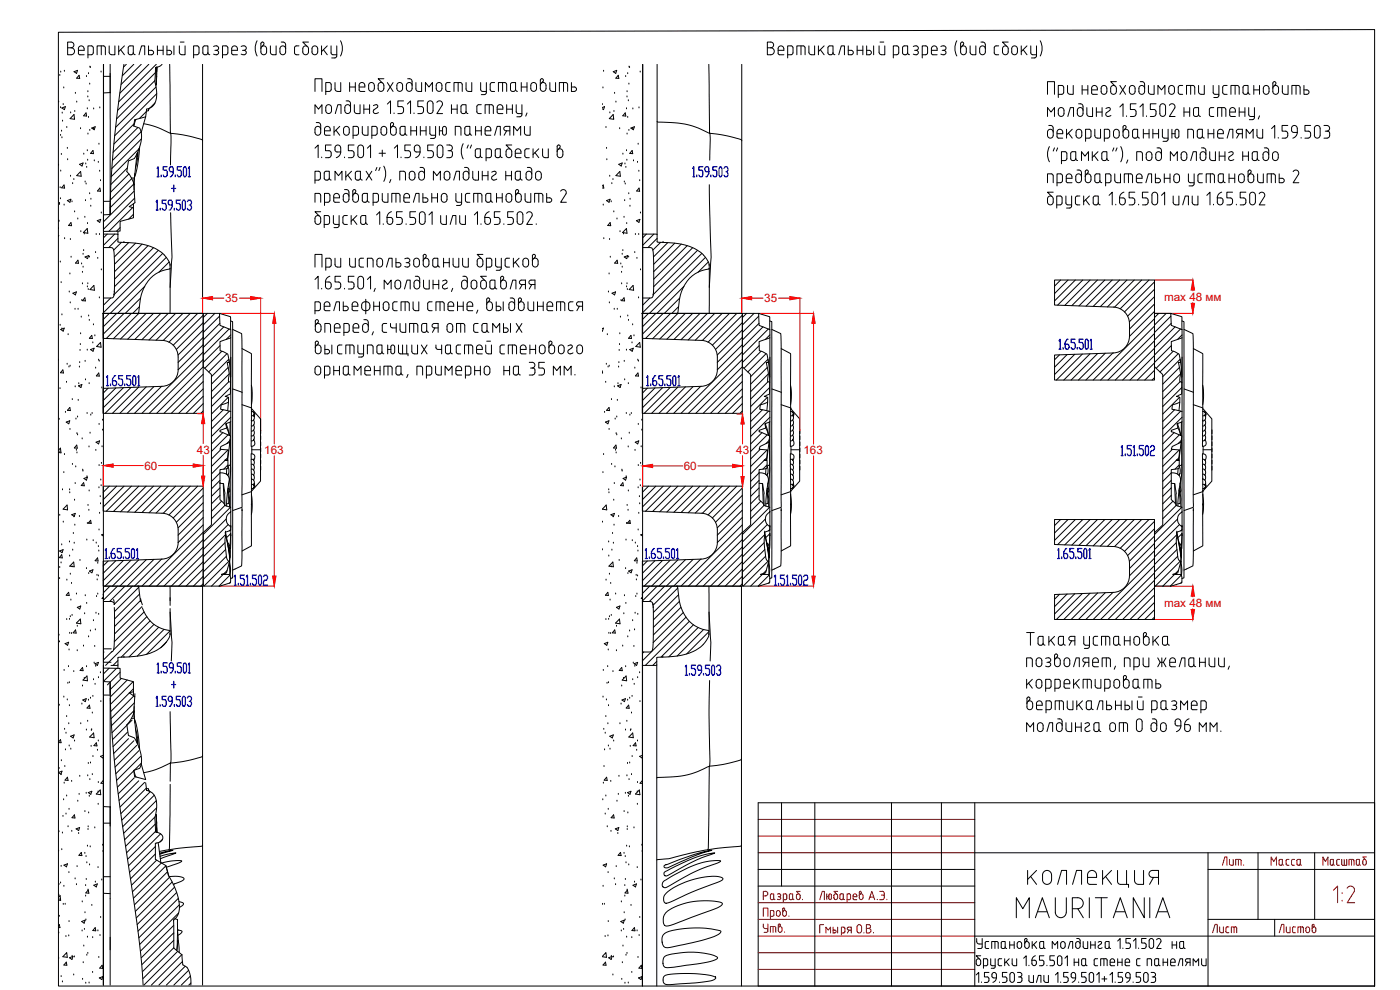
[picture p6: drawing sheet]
<svg xmlns="http://www.w3.org/2000/svg" width="420mm" height="297mm" viewBox="0 0 420 297" stroke-linecap="round" stroke-linejoin="round" font-family="sans-serif">
<defs><g id="words">
<g font-size="5.7" fill="#720000">
<text x="365.8" y="260.7">Лит.</text>
<text x="380.6" y="260.7">Масса</text>
<text x="396.2" y="260.7">Масштаб</text>
<text x="228.2" y="280.8">Утв.</text>
<text x="363" y="281.2">Лист</text>
</g>
<text font-size="5.7" x="383.1" y="281.2">Листов</text>
<g font-size="3.5" fill="#f00">
<text x="67.6" y="90.7">35</text>
<text x="229.4" y="90.7">35</text>
<text x="349.4" y="90.3">max 48 мм</text>
<text x="59.1" y="136.1">43</text>
<text x="79.3" y="136.2">163</text>
<text x="221" y="136.2">43</text>
<text x="241.1" y="136.2">163</text>
<text x="43.3" y="140.9">60</text>
<text x="205.2" y="141">60</text>
<text x="349.4" y="182.1">max 48 мм</text>
</g>
</g></defs>
<g fill="none" stroke="#000" stroke-width=".3">
<path d="M17.5 9.7l395-.8v287h-395zM20.3 12.6h1a.86 .86 0 0 1 .9 .9 .86 .86 0 0 1-.9 .8 1.05 1.05 0 0 1 1.1 1.1 1.05 1.05 0 0 1-1.1 1h-1zM20.3 14.3h1M23.5 14.6a.86 .86 0 0 1 .9-.8 .86 .86 0 0 1 .8 .8M23.5 16l.3 .4h1.5M23.5 14.6v1.4M25.3 14.6v.5h-1.8M26.4 16.4h1M27.4 13.8l.6 .5-.1 1.8-.5 .3M27.4 13.8h-1v3.6M29.1 16.4v-2.6h1.9l.5 .2 .1 2.4M30.4 13.8v2.6"/>
<path d="M32.8 13.8v2.2l.4 .4h1.3v-2.6M33.1 19.3v8.5l-2 .1M35.6 13.8v2.6M36.2 14.9l1.1 1.5M37.2 19.3a309.3 309.3 0 0 0-4.1 45.1M37.3 13.8l-1.7 1.7M37.9 19.3l-.8 .8M39 13.8l-.5 .5v1.6l.5 .5M39.1 13.8h.9v2.1M39.1 16.4h.3M40 15.9l-.6 .5M40 15.9l.6 .5"/>
<path d="M40.2 19.3l-3.5 3.4M41.7 16.4l.8-2.6h.9v2.6M42.4 19.3l-6 6M44.6 13.8v2.6h.8a.67 .67 0 0 0 .7-.6 .67 .67 0 0 0-.7-.7h-.8M44.7 19.3l-8.7 8.6M46.9 19.3l-11.3 11.2M47.2 15.1h1.8M47.2 13.8v2.6M48.6 19.3l-.8 .6-1.1 .4v1a23.4 23.4 0 0 0 .3 6.9 4 4 0 0 1-2.2 4.3M49 13.8v2.6M50.1 13.8v2.6h.8a.67 .67 0 0 0 .6-.6 .67 .67 0 0 0-.6-.7h-.8M50.9 19.3l.2 20.6"/>
<path d="M52.2 13.8v2.6M53.8 13.8l.1 2.2 .7 .4M54.1 12.6h1.1M55.5 13.8v2.6h-.9M58.1 16.4h1.1M59.2 13.8l.5 .5-.1 1.8-.4 .3M59.2 13.8h-1.1v3.6M60.8 19.3v74.7h-19.4l.2-.1 .2-1.5a12.8 12.8 0 0 1 5-10.2l1.6-.9 2.3-.5a.71 .71 0 0 0 .3-1.1v-.1M62.4 15.9a.77 .77 0 0 1-.8 .6 .77 .77 0 0 1-.7-.6l.1-1.9 .4-.2h1v2.1l.6 .5M64.1 13.9a.82 .82 0 0 1 1.1-.1 .82 .82 0 0 1 .2 1.1l-.5 .2M64.5 15.1h.5M64.9 15.1a.72 .72 0 0 1 .6 1 .72 .72 0 0 1-1.1 .2l-.3-.1"/>
<path d="M68.4 15.9l-.3 .4-1.3 .1M68.4 14.3l-.3-.5h-1.3v3.6M68.4 14.3v1.6M69.5 15.1h1.7a.91 .91 0 0 0-.5-1.3 .91 .91 0 0 0-1.2 .8l.1 1.6 .4 .2h1.2M72.4 13.9a.83 .83 0 0 1 1.1-.1 .83 .83 0 0 1 .2 1.1l-.5 .2M72.8 15.1h.5M73.2 15.1a.73 .73 0 0 1 .6 1 .73 .73 0 0 1-1.1 .2l-.3-.1M77.2 12.2l-.6 2 .1 1.3 .5 1.3M78.6 14l.5-.5a.47 .47 0 0 0-.1-.8 .47 .47 0 0 0-.7 .4v2.5a.86 .86 0 0 0 .9 .8 .86 .86 0 0 0 .8-.8v-1a.86 .86 0 0 0-.8-.8 .86 .86 0 0 0-.9 .8M81.2 13.8v2.2l.4 .4h1.3v-2.6M84.4 12.6a1.02 1.02 0 0 1 1.2 .5l.1 .3M85.7 13.4v2.2a.86 .86 0 0 1-.8 .8 .86 .86 0 0 1-.9-.8v-1a.86 .86 0 0 1 .9-.8 .86 .86 0 0 1 .8 .8"/>
<path d="M89.7 13.8h-.7l-.5 .2-.1 1.9 .3 .4 1 .1M91.1 14a.86 .86 0 0 1 1-.2 .86 .86 0 0 1 .5 .8v1a.86 .86 0 0 1-.9 .8 .86 .86 0 0 1-.8-.8v-1zM92.6 12.6h-1.7l1.2 1.3M93.9 14a.86 .86 0 0 1 .9-.2 .86 .86 0 0 1 .5 .8v1a.85 .85 0 0 1-.8 .8 .85 .85 0 0 1-.9-.8v-1zM96.5 13.8v2.6M97.1 14.9l1.1 1.5M98.2 13.8l-1.7 1.7M99.4 13.8v2.3l.5 .3h1.2M99.5 17.4h1M101.1 13.8l-.1 3-.5 .6M102.2 12.2l.6 2-.1 1.3-.5 1.3M197.2 19.3v53.2l1.8 .2"/>
<path d="M212.7 19.3l.3 20.6M222.6 19.3v74.7h-19.4h.2l.2-1.6a12.6 12.6 0 0 1 5-10.2l1.6-.9 2.3-.5a.8 .8 0 0 0 .3-1.2M230.3 12.6h1a.86 .86 0 0 1 .9 .9 .86 .86 0 0 1-.9 .8 1.05 1.05 0 0 1 1.1 1.1 1.05 1.05 0 0 1-1.1 1h-1zM230.3 14.3h1M233.5 16l.2 .4h1.5M233.5 14.6a.92 .92 0 0 1 1.2-.8 .92 .92 0 0 1 .5 1.3h-1.7M233.5 14.6v1.4M236.4 16.4h1l.5-.3 .1-1.8-.3-.5h-1.3v3.6M239.1 16.4v-2.6h1.9l.5 .2 .1 2.4M240.4 13.8v2.6M242.8 13.8v2.2l.4 .4h1.3v-2.6M245.6 13.8v2.6"/>
<path d="M246.2 14.9l1.1 1.5M247.3 13.8l-1.7 1.7M248.6 14l.4-.2h1v2.1a.79 .79 0 0 1-.8 .6 .79 .79 0 0 1-.7-.6zM250 15.9l.6 .5M251.7 16.4l.8-2.6h.9v2.6M254.6 13.8v2.6h.8M254.6 15.1h.8M255.4 15.1a.67 .67 0 0 1 .7 .7 .67 .67 0 0 1-.7 .6M257.2 15.1h1.8M257.2 13.8v2.6M259 13.8v2.6M260.1 13.8v2.6h.7a.67 .67 0 0 0 .7-.6 .67 .67 0 0 0-.7-.7h-.7"/>
<path d="M262.2 13.8v2.6M263.8 13.8l.1 2.2 .4 .4h1.2v-2.6M264.1 12.6h1.1M268.1 16.4h1l.5-.3 .1-1.8-.3-.5h-1.3v3.6M272.4 15.9a.77 .77 0 0 1-.8 .6 .77 .77 0 0 1-.7-.6v-1.9l.5-.2h1v2.1l.6 .5M274.1 13.9a.82 .82 0 0 1 1.1-.1 .82 .82 0 0 1 .2 1.1l-.5 .2M274.5 15.1h.5M274.9 15.1a.72 .72 0 0 1 .6 1 .72 .72 0 0 1-1.1 .2l-.3-.1M276.8 16.4h1l.5-.3 .1-1.8-.3-.5h-1.3v3.6M279.5 15.1h1.7a.91 .91 0 0 0-.5-1.3 .91 .91 0 0 0-1.2 .8l.1 1.6 .4 .2h1.2M282.4 13.9a.83 .83 0 0 1 1.1-.1 .83 .83 0 0 1 .2 1.1l-.5 .2M282.8 15.1h.5"/>
<path d="M283.2 15.1a.73 .73 0 0 1 .6 1 .73 .73 0 0 1-1.2 .2l-.2-.1M287.2 12.2l-.6 2 .1 1.3 .5 1.3M288.6 14l.5-.5a.47 .47 0 0 0-.1-.8 .47 .47 0 0 0-.7 .4v2.5a.86 .86 0 0 0 .9 .8 .86 .86 0 0 0 .8-.8v-1a.86 .86 0 0 0-.8-.8 .86 .86 0 0 0-.9 .8M291.1 13.8l.1 2.2 .4 .4h1.3v-2.6M294.4 12.6a1.02 1.02 0 0 1 1.2 .5l.1 2.5a.86 .86 0 0 1-.8 .8 .86 .86 0 0 1-.9-.8v-1a.86 .86 0 0 1 .9-.8 .86 .86 0 0 1 .8 .8M298.9 13.8l-.5 .5v1.6l.5 .5M299 16.4h.7M299 13.8h.7M301.1 14a.86 .86 0 0 1 .9-.2 .86 .86 0 0 1 .6 .8v1a.86 .86 0 0 1-.9 .8 .86 .86 0 0 1-.8-.8v-1zM302.6 12.6h-1.7l1.2 1.3M303.9 14a.86 .86 0 0 1 .9-.2 .86 .86 0 0 1 .5 .8v1a.85 .85 0 0 1-.8 .8 .85 .85 0 0 1-.9-.8v-1zM306.5 13.8v2.6"/>
<path d="M307.1 14.9l1.1 1.5M308.2 13.8l-1.7 1.7M309.4 13.8v2.3l.5 .3h1.2M309.5 17.4h1M311.1 13.8l-.1 3-.5 .6M312.2 12.2l.5 2v1.3l-.5 1.3M17.6 30.6h.1M17.9 22.6h.1M18.2 32.3h.1M18.2 21.6h.1M18.5 39.4h.1M18.6 32.4l1-.4-.3 .9z"/>
<path d="M18.7 33.9h.1M18.8 36.4h.1M19 31.4h.1M19.1 26.4h.1M19.3 21.4h.1M20 38.3h.1M21.2 33.9h.1M22.2 34.4l.2 1.4-1.4-.2zM22.2 21.5l1.1-.4-.3 .9zM22.4 33.5h.1M22.6 28h.1M23 30.6h.1"/>
<path d="M23.7 22.6l.2 .9h-.9zM24.2 38.6h.1M25.8 33.9l.2 .9-.9-.1zM26 23h.1M26.2 32.6h.1M26.4 29.1h.1M26.4 27.5h.1M26.6 35.2h.1M26.6 22.1h.1M26.8 30.2h.1M26.9 25.2h.1M26.9 39.1h.1"/>
<path d="M27 20.1h.1M27.1 20.3h.1M27.5 38.4l1.1-.4-.3 .9zM28.1 38.6h.1M28.1 32.7h.1M30 32.4h.1M30.3 21.6h.1M31.1 22.9h2M33.1 22v42.4M40.2 37.2l-6 6M40.8 35.8l-.4 .1-.3 1.9 1.8 .6a9.9 9.9 0 0 1-1.3 8.7l-.3 .5-1.8 .7-.4 3.2 1.3 1.9M40.8 35.8l-.6 1.9"/>
<path d="M41.4 38.3l-7.5 7.4M42.3 39.5l-8.6 8.7M43.1 37.1a38.7 38.7 0 0 1 8.4 2.9 35.9 35.9 0 0 1 9.2 2l.1 .3M43.7 35.1l-1.3 4.7M43.7 35.1l-2.9 .7M43.9 33.5l-2.1 2.1M44 32.8h.1M44.7 32.7l-.2 .5-.6 .2M44.8 32.6l-.3 .6M44.8 32.5l-.8 .3-.3 2.3M46.5 24.2l-11.5 11.5M46.5 30.9l-1.5 1.5"/>
<path d="M46.7 21.8l-11.4 11.3M46.8 26.1l-12.1 12.1M46.9 25.5h-.2M46.9 24.9v.1M46.9 24.5h.1M47 23h.1M47 28.1l-12.6 12.6M47.1 20.2l-.2 5.2 .2-5.2M47.1 20.1v1.4M51.1 39.9h.1M51.1 39.9l.2 1.2-.1 8.4M94.5 39.7a.86 .86 0 0 0 .9 .9 .86 .86 0 0 0 .8-.9"/>
<path d="M94.5 27.4v-3.8h2.1v3.8M94.5 34.1v-2.7l1.1 1.4 1-1.4v2.7M94.9 36.8h.6M95.5 36.8l.5 .2 .2 .5M96.2 38.8a.86 .86 0 0 0-.8-.9 .86 .86 0 0 0-.9 .9v.9M96.2 37.5v2.2M97.4 39.3h1.7a.91 .91 0 0 0-.6-1.3 .91 .91 0 0 0-1.1 .8v1.3l.5 .5M97.8 27.4h1M98 31.6a.86 .86 0 0 1 1-.1 .86 .86 0 0 1 .5 .8v.9a.86 .86 0 0 1-.9 .9 .86 .86 0 0 1-.8-.9v-.9zM98.8 27.4l.6-.5-.1-1.9-.5-.2h-1v3.6M100.2 37.9v2.7M100.5 26.7l.3 .5 .5 .2"/>
<path d="M100.5 24.8v1.9M100.6 34.1l.8-2.7h.9v2.7M100.8 39.1l1.2 1.5M102 37.9l-1.8 1.7M102.3 24.8v2.6h-1M103.1 39.7a.86 .86 0 0 0 .9 .9 .86 .86 0 0 0 .8-.9M103.1 39.7v-.9a.86 .86 0 0 1 .9-.9 .86 .86 0 0 1 .8 .9v.9M103.9 30.3a1.02 1.02 0 0 1 1.2 .4l.1 2.5a.86 .86 0 0 1-.9 .9 .86 .86 0 0 1-.8-.9v-.9a.86 .86 0 0 1 .8-.9 .86 .86 0 0 1 .9 .9M104.9 26.1h1.7M104.9 24.8v2.6M106.3 31.4l.1 2.2 .7 .5M106.6 24.8v2.6"/>
<path d="M107.8 26.9l.4 .5M107.8 25.6a.92 .92 0 0 1 1.1-.8 .92 .92 0 0 1 .6 1.3h-1.7M107.8 25.6v1.4M108.1 31.4v2.7h-1M108.2 27.4h1.3M108.7 37.9l.1 2.2 .4 .4 1.2 .1v-2.7M109.2 32.8h1.7M109.2 31.4v2.7M110.6 25.6a.86 .86 0 0 1 .9-.8 .86 .86 0 0 1 .8 .8l.1 1a.87 .87 0 0 1-.9 .8 .87 .87 0 0 1-.9-.8M110.6 25.6v1M110.9 31.4v2.7M112.9 31.4l.4 .2v.5l-1.1 .8a.74 .74 0 0 0 .1 1.1 .74 .74 0 0 0 1-.1l.3-.1"/>
<path d="M112.9 31.4l-.8 .3M113.2 38.5l-.3-.5-1.3-.1v3.6M113.2 38.5v1.5M113.5 25.6a.86 .86 0 0 1 .8-.8 .86 .86 0 0 1 .9 .8M113.5 26.6a.86 .86 0 0 0 .8 .8 .86 .86 0 0 0 .9-.8M113.5 25.6v1M114.3 39.7v-.9a.86 .86 0 0 1 .9-.9 .86 .86 0 0 1 .9 .9v.9M114.3 39.7a.86 .86 0 0 0 .9 .9 .86 .86 0 0 0 .9-.9M115.2 23.6h-1.7l1.2 1.3M115.2 25.6v1M116.2 31.2l1-.9v3.8M116.2 24.8l1.8 2.6"/>
<path d="M117.2 37.2a.48 .48 0 0 1 .7-.4 .48 .48 0 0 1 .1 .8M117.2 37.3v2.4M117.2 38.8a.86 .86 0 0 1 .9-.9 .86 .86 0 0 1 .8 .9v.9M117.2 39.7a.86 .86 0 0 0 .9 .9 .86 .86 0 0 0 .8-.9M118 24.8l-1.8 2.6M118 37.6l-.5 .5M118.3 33.9v.2M119.4 25a.86 .86 0 0 1 .9-.2 .86 .86 0 0 1 .5 .8v1a.86 .86 0 0 1-.8 .8 .86 .86 0 0 1-.9-.8v-1zM120.1 38.2l.5-.3h1v2.1a.79 .79 0 0 1-.8 .6 .79 .79 0 0 1-.7-.6zM121.1 30.3h-1.7v1.7h1.3a1.17 1.17 0 0 1-.4 2.1h-.9M122.3 31.2l.9-.9v3.8M122.3 23.6a1.02 1.02 0 0 1 1.3 .5l.1 2.5a.86 .86 0 0 1-.9 .8 .86 .86 0 0 1-.8-.8v-1a.86 .86 0 0 1 .8-.8 .86 .86 0 0 1 .9 .8"/>
<path d="M123.3 39.3h1.7M123.3 37.9v2.7M124.2 33.9v.2M124.8 26.7l.2 .5 .6 .2M124.8 24.8v1.9M125 37.9v2.7M126.2 39.3h1.7M126.2 37.9v2.7M126.5 24.8v2.6h-.9M127.1 30.3h-1.7v1.7h1.3a1.18 1.18 0 0 1-.4 2.1h-.9M127.7 27.4v-2.6l1 1.3 1.1-1.3v2.6M127.9 37.9v2.7"/>
<path d="M128.5 30.5a.86 .86 0 0 1 .9-.2 .86 .86 0 0 1 .6 .8v2.1a.86 .86 0 0 1-.9 .9 .86 .86 0 0 1-.9-.9v-2.1zM129 37.9l.1 2.4 .5 .3h1.1M130.7 37.9v3.1l-.6 .5M131.1 30.7a.9 .9 0 0 1 1.2-.4 .9 .9 0 0 1 .4 1.2l-1.6 2.6h1.7M131.2 25a.86 .86 0 0 1 .9-.2 .86 .86 0 0 1 .5 .8v1a.86 .86 0 0 1-.8 .8 .86 .86 0 0 1-.9-.8v-1zM131.9 39.3h.9M131.9 37.9v2.7M133.9 38.5a.56 .56 0 0 0-.5-.6 .56 .56 0 0 0-.6 .6v1.5a.56 .56 0 0 0 .6 .6 .56 .56 0 0 0 .5-.6M134 38.5v1.5M134.3 24.8l-.5 .5v1.6l.5 .5M134.3 27.4h.8M134.3 24.8h.8"/>
<path d="M135.5 32.8h1.7M135.5 31.4v2.7M136.2 27.4v-2.6h1.9l.6 .5v2.1M137.2 31.4v2.7M137.5 24.8v2.6M138.9 31.4l-.6 .6v1.5l.6 .6M138.9 31.4h1v2.1M138.9 34.1h.4M139.6 38.2l.4-.3h1v2.1a.79 .79 0 0 1-.7 .6 .79 .79 0 0 1-.8-.6zM139.8 33.5l-.5 .6M139.9 33.5l.5 .6M139.9 24.8v1.9"/>
<path d="M139.9 26.7l.2 .5 .5 .2M141.6 24.8v2.6h-1M142.7 39.3h1.7M142.7 37.9v2.7M144.3 24.8v2.1l.5 .5M144.4 31.4l-1 .1-.3 .5 .1 1.8 .5 .3h.7M144.4 37.9v2.7M144.8 27.4h1.2M145.6 34.1v-2.7h1.9l.5 .3 .1 2.4M145.6 39.3h1.7a.91 .91 0 0 0-.6-1.3 .91 .91 0 0 0-1.1 .8v1.5l.5 .3h1.2M146 24.8l-.1 3.3-.5 .3h-1M146.8 31.4v2.7"/>
<path d="M147.7 27.4h.7M148.4 24.8h-.7l-.5 .2-.1 1.9 .6 .5M149.2 32.8h1.7a.91 .91 0 0 0-.5-1.3 .91 .91 0 0 0-1.2 .8l.1 1.5 .4 .3h1.2M150.8 24.8v2.6M152 25.3l-.5-.5h-1.9v2.6M152.1 25.3v2.1M152.1 31.4v2.7M152.1 32.8h1.7M152.1 39.3l-.8 1.3M153 39.3h-1.1a.67 .67 0 0 1-.7-.7 .67 .67 0 0 1 .7-.7h1.1v2.7M153.8 24.8l-.6 .5v1.6l.6 .5M153.8 24.8h.9v2.1"/>
<path d="M153.8 27.4h.4M153.8 31.4v2.7M154.7 26.9l-.6 .5M154.7 26.9l.6 .5M154.9 31.4l.1 2.4 .5 .3h1.1M156.4 26.1h1.8M156.4 24.8v2.6M156.6 34.5l-.3 .4-1.2 .1M156.6 31.4v3.1M157.4 37.9l.1 2.2 .4 .4 1.2 .1v-2.7M158.2 24.8v2.6M158.2 33.9l-.4 .9"/>
<path d="M159.6 25a.86 .86 0 0 1 .9-.2 .86 .86 0 0 1 .5 .8v1a.86 .86 0 0 1-.8 .8 .86 .86 0 0 1-.9-.8v-1zM162.5 25l.4-.5a.47 .47 0 0 0-.1-.8 .47 .47 0 0 0-.6 .4v2.5a.86 .86 0 0 0 .8 .8 .86 .86 0 0 0 .9-.8v-1a.86 .86 0 0 0-.9-.8 .86 .86 0 0 0-.8 .8M165 26.7l.2 .5 .6 .2M165 24.8v1.9M166.7 24.8v2.6h-.9M167.9 27.4v-2.6h1.9l.5 .5v2.1M169.1 24.8v2.6M171.5 26.1h.8a.67 .67 0 0 1 .7 .7 .67 .67 0 0 1-.7 .6M171.5 24.8v2.6h.9M180.7 32.3l.7-.3-.3 .9-.4-.3M180.8 31.4h.1M181 26.4h.1"/>
<path d="M181.1 21.4h.1M181.9 38.3h.1M183 33.9h.1M184 34.4l.2 1.4-1.3-.2zM184 21.5l1.1-.4-.3 .9zM184.3 33.5h.1M184.4 28h.1M184.8 30.6h.1M185.5 22.6l.2 .9h-.9zM186 38.6h.1M187.6 33.9l.2 .9-.9-.1zM187.8 23h.1"/>
<path d="M188 32.6h.1M188.2 29.1h.1M188.2 27.5h.1M188.4 35.2h.1M188.4 22.1h.1M188.6 30.2h.1M188.7 25.2h.1M188.7 39.1h.1M188.8 20.1h.1M188.9 20.3h.1M189.3 38.4l1.1-.4-.3 .9zM189.9 38.6h.1"/>
<path d="M189.9 32.7h.1M191.8 32.4h.1M192.1 21.6h.1M197.2 36.4l.1 .2a31.8 31.8 0 0 1 14.5 2.9 12.6 12.6 0 0 0 4.7 .9l5 1.2 .9 .3 .2 .4M213 39.9h.1M213 39.9l.1 1.7-.1 6.5M314.4 28.3v-3.8h2.1v3.8M314.4 35v-2.7l1 1.3 1.1-1.3v2.7M314.7 37.6a1.02 1.02 0 0 1 1.3 .5l.1 2.5a.86 .86 0 0 1-.9 .9 .86 .86 0 0 1-.8-.9v-.9a.86 .86 0 0 1 .8-.9 .86 .86 0 0 1 .9 .8M317.6 28.3h1.1l.4-.3 .1-1.8-.3-.5-1.3-.1v3.7M317.6 33.1v1a.86 .86 0 0 0 .9 .8 .86 .86 0 0 0 .8-.8v-1M317.6 33.1a.86 .86 0 0 1 .9-.8 .86 .86 0 0 1 .8 .8"/>
<path d="M320.1 38.8v2.7M320.4 25.6v2.2l.4 .4 1.3 .1v-2.7M320.5 35l.7-2.7h1v2.7M320.7 39.9l1.1 1.6M321.8 38.8l-1.7 1.7M323.2 39a.86 .86 0 0 1 .9-.2 .86 .86 0 0 1 .6 .8v1a.86 .86 0 0 1-.9 .9 .86 .86 0 0 1-.9-.9v-1zM323.3 33.1a.86 .86 0 0 1 .9-.8 .86 .86 0 0 1 .8 .8M323.7 31.1a1.02 1.02 0 0 1 1.3 .5v2.5a.86 .86 0 0 1-.8 .8 .86 .86 0 0 1-.9-.8v-1M324.8 27h1.7M324.8 25.6v2.7M326.2 32.3v2.2l.7 .4M326.5 25.6v2.7"/>
<path d="M327.4 39.3l-.3-.4-1.3-.1v3.6M327.4 39.4l-.1 1.8-.5 .2-1 .1M327.6 27.8l.2 .4 1.5 .1M327.6 26.5a.92 .92 0 0 1 1.2-.8 .92 .92 0 0 1 .5 1.3h-1.7M327.6 26.5v1.3M327.9 32.3v2.7h-1M328.6 38.8v2.2l.4 .4 1.3 .1v-2.7M329 33.6h1.8M329 32.3v2.7M330.5 26.5a.86 .86 0 0 1 .8-.9 .86 .86 0 0 1 .9 .9M330.5 27.4a.86 .86 0 0 0 .8 .9 .86 .86 0 0 0 .9-.9M330.5 26.5v1"/>
<path d="M330.8 32.3v2.7M331.9 32.6l1-.3 .3 .5-.2 .3M332.1 33.8a.74 .74 0 0 0 0 1 .74 .74 0 0 0 1 0l.3-.2M332.2 26.5v1M333 39.3l-.3-.4-1.3-.1v3.6M333 39.4l-.1 1.8-.4 .2-1.1 .1M333 33.1l-.9 .7M333.3 26.5a.86 .86 0 0 1 .9-.9 .86 .86 0 0 1 .8 .9M333.3 27.4a.86 .86 0 0 0 .9 .9 .86 .86 0 0 0 .8-.9M333.3 26.5v1M334.4 39a.86 .86 0 0 1 1-.2 .86 .86 0 0 1 .5 .8v1a.86 .86 0 0 1-.9 .9 .86 .86 0 0 1-.8-.9v-1zM335 24.5h-1.7l1.3 1.2"/>
<path d="M335 26.5v1M336.1 32.1l.9-1v3.9M336.1 25.6l1.7 2.7M337.3 39l.5-.5a.47 .47 0 0 0-.1-.8 .47 .47 0 0 0-.7 .4v2.5a.86 .86 0 0 0 .9 .9 .86 .86 0 0 0 .9-.9v-.9a.86 .86 0 0 0-.9-.9 .86 .86 0 0 0-.9 .8M337.8 25.6l-1.7 2.7M338.1 34.8v.2M339.2 25.9a.86 .86 0 0 1 .9-.2 .86 .86 0 0 1 .6 .8v.9a.86 .86 0 0 1-.9 .9 .86 .86 0 0 1-.9-.8v-1zM339.9 39.4v1.5a.78 .78 0 0 0 .7 .6 .78 .78 0 0 0 .8-.6M339.9 39.3l.3-.4 1.2-.1v2.1l.6 .5M341 31.1h-1.8v1.8h1.3a1.17 1.17 0 0 1-.3 2l-1 .1M342.1 32.1l.9-1v3.9M342.2 24.5a1.02 1.02 0 0 1 1.2 .5l.1 2.5a.86 .86 0 0 1-.8 .8 .86 .86 0 0 1-.9-.9v-.9a.86 .86 0 0 1 .9-.9 .86 .86 0 0 1 .8 .9"/>
<path d="M343.1 38.8v2.7M344.1 34.8v.2M344.7 25.6v2.2l.4 .4 1.3 .1v-2.7M344.8 38.8v2.7M346 38.8v2.7M346.9 31.1h-1.7v1.8h1.3a1.18 1.18 0 0 1-.3 2l-1 .1M347.5 28.3v-2.7l1.1 1.4 1-1.4v2.7M347.7 38.8v2.7M348.3 31.4a.86 .86 0 0 1 1-.2 .86 .86 0 0 1 .5 .8v2.1a.86 .86 0 0 1-.9 .8 .86 .86 0 0 1-.8-.8v-2.1zM348.8 38.8l.1 2.4 .5 .2 1.2 .1M350.6 38.8v3M350.9 31.6a.9 .9 0 0 1 1.2-.4 .9 .9 0 0 1 .5 1.2l-1.7 2.6h1.8"/>
<path d="M351 25.9a.86 .86 0 0 1 .9-.2 .86 .86 0 0 1 .6 .8v.9a.86 .86 0 0 1-.9 .9 .86 .86 0 0 1-.8-.8v-1zM351.7 38.8v2.7M352.7 39.3a.56 .56 0 0 1 .5-.5 .56 .56 0 0 1 .6 .5M352.7 39.4v1.5a.56 .56 0 0 0 .5 .5 .56 .56 0 0 0 .6-.5M353.8 39.4v1.5M354.9 25.6l-1 .1-.3 .5 .1 1.8 .5 .3h.7M355.3 33.6h1.7M355.3 32.3v2.7M356.1 28.3v-2.7h1.9l.5 .3 .1 2.4M357 32.3v2.7M357.3 25.6v2.7M358.2 39.3l-.3-.4-1.4-.1v2.7"/>
<path d="M358.2 39.4v2.1M358.7 32.3l-.5 .5v1.6l.5 .5M358.8 32.3h.9v2.1M359.3 39.4v1.5a.78 .78 0 0 0 .8 .6 .78 .78 0 0 0 .7-.6M359.3 39.3l.3-.4 1.2-.1v2.1l.6 .5M359.7 34.4a.7 .7 0 0 1-.9 .6M359.7 25.6l.1 2.2 .4 .4 1.2 .1v-2.7M359.7 34.4l.6 .5M362.6 38.8v2.7M364.1 25.6l.1 2.4 .4 .3h1.2M364.3 32.3h-.8l-.5 .3-.1 1.8 .3 .5 1.1 .1M364.3 38.8v2.7"/>
<path d="M365.4 35v-2.7h1.9l.5 .3 .1 2.4M365.8 28.7l-.3 .5-1.2 .1M365.8 25.6v3.1M366.7 32.3v2.7M368.3 25.6l-1.1 .1-.3 .5 .1 1.8 .5 .3h.8M369 33.1a.86 .86 0 0 1 .9-.8 .86 .86 0 0 1 .9 .8M369 33.1l.1 1.6 .4 .2 1.3 .1M370.7 25.6v2.7M370.8 33.1v.5h-1.8M371.9 26.2l-.6-.6h-1.9v2.7M371.9 26.2v2.1M371.9 32.3v2.7"/>
<path d="M371.9 33.6h1.7M373.6 25.6l-.6 .6v1.5l.6 .6M373.6 25.6h1v2.1M373.6 32.3v2.7M374.5 27.7a.7 .7 0 0 1-.9 .6M374.6 27.7l.5 .6M374.8 32.3v2.4l.5 .2 1.2 .1M374.9 35.9h1M376.3 27h1.7M376.3 25.6v2.7M376.4 35.3l-.5 .6M376.5 32.3v3"/>
<path d="M377.2 38.8l.1 2.2 .4 .4 1.2 .1v-2.7M378 25.6v2.7M378 34.8l-.4 .9M379.4 25.9a.86 .86 0 0 1 .9-.2 .86 .86 0 0 1 .6 .8v.9a.86 .86 0 0 1-.9 .9 .86 .86 0 0 1-.9-.8v-1zM381.6 38.6l1-1v3.9M382.5 24.5l.4 .5-.6 .8M382.5 24.5l-.5 .5v2.5a.86 .86 0 0 0 .9 .8 .86 .86 0 0 0 .8-.9v-.9a.86 .86 0 0 0-.8-.9 .86 .86 0 0 0-.9 .9M384.9 25.6v2.2l.7 .5M386.5 37.6h-1.7v1.8h1.3l.4 .6M386.6 25.6v2.7h-1M387.9 37.9a.86 .86 0 0 1 .9-.2 .86 .86 0 0 1 .5 .8v1.2h-1.3l-.4-.6zM389 25.6v2.7"/>
<path d="M389.3 39.7a1.83 1.83 0 0 1-1.3 1.7M390.2 26.2l-.6-.6h-1.9v2.7M390.2 26.2v2.1M391.3 25.6v2.7h.9a.67 .67 0 0 0 .7-.7 .67 .67 0 0 0-.7-.6h-.9M392.7 39.4l.4 .2 .2 .4M393.3 37.6h-1.7v1.8h1.1M396.2 38.5a.85 .85 0 0 0-.9-.9 .85 .85 0 0 0-.8 .9v2.1a.86 .86 0 0 0 .8 .9 .86 .86 0 0 0 .9-.9M396.2 38.5v2.1M397.3 37.6h.9a.86 .86 0 0 1 .8 .9 .86 .86 0 0 1-.8 .9M397.7 39.4h1.1l.2 .5M399.1 39.9v.8M17.6 49.6h.1"/>
<path d="M18.1 56.3h.1M18.1 59.6h.1M18.2 40.6h.1M18.2 51.3h.1M18.4 46.3h.1M18.6 41.3h.1M19.2 55.5l.2 .9h-.9zM20.2 44.5h.1M20.3 47.9h.1M21.2 52.9h.1M21.8 55.1h.1M22.2 53.9h.1"/>
<path d="M23.9 49.3l1-.4-.3 .9zM24.2 51.5l.2 1.4-1.4-.2zM25.1 46.3h.1M25.5 54.6h.1M25.7 49.2h.1M25.8 55.2h.1M26 50.2h.1M26.2 45.2h.1M26.3 48.1h.1M26.4 40.2h.1M26.9 58.1h.1M27.3 59.8h.1"/>
<path d="M27.9 45.2l.2 .9-.9-.1zM28.3 48.3h.1M29.5 48.7h.1M29.7 43.3h.1M29.9 51.4h.1M30 56.4l.2 1-.9-.1zM30.2 54.2h.1M38.2 50.4l-4.9 5M38.7 52.2l-5.5 5.5M39.4 53.4l.8 1.8M39.4 53.4h.9M39.5 53.6l-6.4 6.4"/>
<path d="M40.2 55.2l.3 5.6-1.7 1.2 1.2 .3v3l-4 1.1v2.9l-4.9 .1v-4.9l2-.1M40.2 55.2l-7.1 7.1M40.3 53.9l-.1 1.6M40.3 55.3v1.7M40.3 57.3l-9.2 9.3M40.3 53.4l-.1 1.8M40.4 59.4l-9.3 9.4M40.5 52l-.2 2M41.1 47l.2-1.4v1.7l-.6 3M41.2 46l-.9 7.4M41.7 44.6l-8.3 8.4M41.9 44.3l-.2 .4"/>
<path d="M41.9 44.3l-.6 5.1-.9 3.8M41.9 44.1v.2M42.4 41.7l-8.9 8.9M94.5 44.5l1-1v3.8M96.1 53.5l-.2 .4-1.4 .1M96.1 51.9l-.2-.4-1.4-.1v3.6M96.2 52v1.5M96.2 58.6l-.3-.5-1.4-.1v2.7M96.2 58.6v2.1M96.5 47.1v.2M97.7 47.3h.9M97.9 51.4l-.6 .5v1.6l.6 .5"/>
<path d="M97.9 51.4h.9v2.1M97.9 40.6h1.2M97.9 54h.4M98.8 53.5l-.6 .5M98.8 53.5l.6 .5M99 58.6l-.3-.5-1.3-.1v3.6M99 58.6v1.5M99.4 43.5h-1.7v1.7l1.3 .1a1.15 1.15 0 0 1-.4 2M100.2 59.4h1.7a.91 .91 0 0 0-.6-1.3 .91 .91 0 0 0-1.2 .8l.1 1.6 .4 .2h1.3M100.5 54v-2.6l1.1 1.3 1-1.3v2.6M100.8 43.8a.86 .86 0 0 1 .9-.2 .86 .86 0 0 1 .5 .8l.1 1.2-1.4-.1-.4-.6zM102.3 45.6a1.83 1.83 0 0 1-1.4 1.7"/>
<path d="M103 59.8a.86 .86 0 0 0 .9 .9 .86 .86 0 0 0 .8-.9M103.4 56.9a1.02 1.02 0 0 1 1.3 .4v2.5M103.4 47.1v.2M103.8 51.4v2.6M104.4 52.5l1.1 1.5M104.5 47.3h1M104.7 58.9a.86 .86 0 0 0-.8-.9 .86 .86 0 0 0-.9 .9v.9M105.5 51.4l-1.7 1.7M105.9 58.9a.86 .86 0 0 1 .8-.9 .86 .86 0 0 1 .9 .9v.9M105.9 59.8a.86 .86 0 0 0 .8 .9 .86 .86 0 0 0 .9-.9M105.9 57.4a.48 .48 0 0 1 .6-.5 .48 .48 0 0 1 .1 .8M105.9 57.4v2.4"/>
<path d="M106 40.6h1l.5-.3 .1-1.8-.3-.5-1.3-.1v3.6M106.3 43.5h-1.8v1.7l1.3 .1a1.15 1.15 0 0 1-.3 2M106.6 57.7l-.4 .5M107.6 43.8a.87 .87 0 0 1 1-.2 .87 .87 0 0 1 .5 .8v2.1a.86 .86 0 0 1-.9 .8 .86 .86 0 0 1-.8-.8v-2.1zM108.1 53.5a.77 .77 0 0 1-.7 .6 .77 .77 0 0 1-.8-.6l.1-1.8 .5-.3h1v2.1l.5 .5M109.9 51.4l1.7 2.6M110.3 44.5l.9-1v3.8M111.6 51.4l-1.7 2.6M113.1 50.2l-.4 1M113.2 40l-.3 .5-1.3 .1M113.8 46h1.9M114.1 50.2l-.4 1"/>
<path d="M114.7 58l.1 2.2 .4 .4 1.2 .1v-2.7M114.7 45v1.9M115.2 49.8l.5 2v1.3l-.5 1.3M117.3 53.9l-.4 .9M118.3 44.5l1-1v3.8M118.8 58v2.7M119.5 58l.5 .6 .1 2.1M119.5 58h-1.9v2.7M120 54v-2.6h1.1l.5 .3 .1 2.3M120.4 47.1v.2M121.2 59.4h1.7a.91 .91 0 0 0-.6-1.3 .91 .91 0 0 0-1.1 .8l.1 1.6 .4 .2h1.2M121.5 47.3h.9"/>
<path d="M121.6 40l.5 .6M123.1 51.6a.86 .86 0 0 1 .9-.2 .86 .86 0 0 1 .5 .8v1a.85 .85 0 0 1-.8 .8 .85 .85 0 0 1-.9-.8v-1zM123.2 43.5h-1.7v1.7l1.3 .1a1.15 1.15 0 0 1-.4 2M124.6 43.8a.86 .86 0 0 1 .9-.2 .86 .86 0 0 1 .5 .8l.1 1.2-1.4-.1-.3-.6zM126.1 45.6a1.83 1.83 0 0 1-1.4 1.7M126.1 50.2a1.02 1.02 0 0 1 1.2 .5l.1 2.5a.87 .87 0 0 1-.9 .8 .87 .87 0 0 1-.8-.8v-1a.85 .85 0 0 1 .8-.8 .85 .85 0 0 1 .9 .8M126.9 58v2.7h.9a.67 .67 0 0 0 .6-.7 .67 .67 0 0 0-.6-.6h-.9M127.2 47.1v.2M128.4 47.3h.9M129.2 41.5h1M129.4 45.2l.5 .2 .1 .5M129.6 59.4h1.7"/>
<path d="M129.6 58v2.7M130 46.5l-.2 .6-.5 .2M130.1 43.5h-1.7v1.7h1M130.1 54v-2.6l1 1.3 1.1-1.3v2.6M130.1 45.9v.7M131.3 58v2.7M132.4 59.8v-.9a.86 .86 0 0 1 .9-.9 .86 .86 0 0 1 .9 .9v.9M132.4 59.8a.86 .86 0 0 0 .9 .9 .86 .86 0 0 0 .9-.9M132.9 44.4a.85 .85 0 0 0-.8-.9 .85 .85 0 0 0-.9 .9v2.1a.86 .86 0 0 0 .8 .8 .86 .86 0 0 0 .9-.8M132.9 44.4v2.1M133.3 52.2a.86 .86 0 0 1 .8-.8 .86 .86 0 0 1 .9 .8M133.3 53.2a.86 .86 0 0 0 .8 .8 .86 .86 0 0 0 .9-.8"/>
<path d="M133.3 52.2v1M134.1 43.5h.8a.86 .86 0 0 1 .9 .9 .86 .86 0 0 1-.9 .8M134.1 47.3h.9M134.5 45.2l1 .1 .3 .5M135 52.2v1M135.8 46.5l-.3 .6-.5 .2M135.8 45.8v.8M136.2 54l.7-2.6h1v2.6M136.6 40.6v-2.7h1.2l.5 .6v2.1M136.8 58l.1 2.4 .5 .3h1.1M138.5 58v3.1l-.5 .5M139 43.1l-.6 2 .1 1.3 .5 1.3"/>
<path d="M139.4 50.2h.6M140 50.2l.7 .5v2.5a.87 .87 0 0 1-.8 .8 .87 .87 0 0 1-.9-.8v-1a.85 .85 0 0 1 .9-.8 .85 .85 0 0 1 .8 .8M140.5 43.5l-.3 1M141 40l.6 .6M141 58h-.8l-.4 .3-.1 1.8 .3 .5 1 .1M141.5 43.5l-.4 1M141.9 51.4v2.2l.4 .4h1.3v-2.6M143.2 47.3h.4M143.4 58v2.7M144.1 46.7l-.5 .6M144.2 46.7l.5 .6M144.2 46.7v-2.1l-1.3 .1-.3 .5v1.5l.6 .6"/>
<path d="M144.6 58.6l-.6-.6h-1.8v2.7M144.6 58.6v2.1M144.7 52.7h1.8M144.7 51.4v2.6M145.9 47.3h1M146.3 58l-.5 .6v1.5l.5 .6M146.3 58h1v2.1M146.5 51.4v2.6M146.9 47.3l.6-.6-.1-1.8-.5-.3h-1v3.7M147.6 51.7a.67 .67 0 0 1 .8-.4 .67 .67 0 0 1 .4 .8l-1 .8M147.8 52.9a.74 .74 0 0 0 0 1 .74 .74 0 0 0 1 0l.3-.2M148.4 40.6l.8-2.7h1v2.7"/>
<path d="M149 59.4h1.7M149 58v2.7M149.2 44.6l-.6 .6v1.5l.6 .6M149.2 44.6h1v2.1M149.2 47.3h.4M150.1 46.7l-.5 .6M150.2 46.7l.5 .6M150.7 58v2.7M151.8 52.7h1.7M151.8 51.4v2.6M151.9 59.8a.86 .86 0 0 0 .8 .9 .86 .86 0 0 0 .9-.9M151.9 59.8v-.9a.86 .86 0 0 1 .8-.9 .86 .86 0 0 1 .9 .9v.9"/>
<path d="M152.1 44.9a.86 .86 0 0 1 1-.2 .86 .86 0 0 1 .5 .8v1a.86 .86 0 0 1-.9 .8 .86 .86 0 0 1-.8-.8v-1zM153.5 51.4v2.6M153.6 43.5h-1.7l1.2 1.3M154.2 40.6v-2.7l1 1.4 1.1-1.4v2.7M154.6 46h1.8a.91 .91 0 0 0-.6-1.3 .91 .91 0 0 0-1.2 .8l.1 1.6 .4 .2h1.3M154.7 51.7l.5-.3h1v2.1a.79 .79 0 0 1-.8 .6 .79 .79 0 0 1-.8-.6zM154.7 57.4a.48 .48 0 0 1 .7-.5 .48 .48 0 0 1 .1 .8M154.7 57.4v2.4M154.7 58.9a.86 .86 0 0 1 .9-.9 .86 .86 0 0 1 .8 .9v.9M154.7 59.8a.86 .86 0 0 0 .9 .9 .86 .86 0 0 0 .8-.9M155.5 57.7l-.5 .5M156.2 53.5l.5 .5"/>
<path d="M157.6 58v2.2l.7 .5M158.1 47.3h.7M158.3 50.2a1.02 1.02 0 0 1 1.2 .5l.1 2.5a.87 .87 0 0 1-.9 .8 .87 .87 0 0 1-.8-.8v-1a.85 .85 0 0 1 .8-.8 .85 .85 0 0 1 .9 .8M158.8 44.6h-.7l-.5 .3-.1 1.8 .6 .6M159.3 58v2.7h-1M160 44.6v2.7M160.5 45.8l1.2 1.5M161 51.6a.86 .86 0 0 1 .9-.2 .86 .86 0 0 1 .5 .8v1a.85 .85 0 0 1-.8 .8 .85 .85 0 0 1-.9-.8v-1zM161.7 44.6l-1.7 1.8M161.7 58v2.7M162.8 44.6l.1 2.2 .7 .5M164.1 58v2.7h.8a.67 .67 0 0 0 .7-.7 .67 .67 0 0 0-.7-.6h-.8"/>
<path d="M164.5 44.6v2.7h-.9M167.2 45.5a.86 .86 0 0 1 .9-.9 .86 .86 0 0 1 .8 .9M167.2 46.5a.86 .86 0 0 0 .9 .8 .86 .86 0 0 0 .8-.8M167.2 44a.48 .48 0 0 1 .7-.5 .48 .48 0 0 1 .1 .9l-.5 .4M167.2 44v2.5M168.3 57.4a.9 .9 0 0 1 1.1-.4 .9 .9 0 0 1 .5 1.1l-1.6 2.6h1.7M168.9 45.5v1M180.7 55.9l.3-.4 .2 .9h-.5M182 44.5h.1M182.1 47.9h.1M183 52.9h.1M183.6 55.1h.1"/>
<path d="M184 53.9h.1M185.7 49.3l1-.4-.3 .9zM186 51.5l.2 1.4-1.4-.2zM186.9 46.3h.1M187.4 54.6h.1M187.6 49.2h.1M187.6 55.2h.1M187.8 50.2h.1M188 45.2h.1M188.1 48.1h.1M188.2 40.2h.1M188.7 58.1h.1"/>
<path d="M189.1 59.8h.1M189.7 45.2l.2 .9-.9-.1zM190.1 48.3h.1M191.3 48.7h.1M191.5 43.3h.1M191.7 51.4h.1M191.8 56.4l.2 1-.9-.1zM192 54.2h.1M212.9 55.4l.1 8.4a147.9 147.9 0 0 1-.1 22.4M314.4 54.8v-2.6h1.1l.6 .5v2.1M314.6 59.1a.86 .86 0 0 1 1-.2 .86 .86 0 0 1 .5 .8v.9a.86 .86 0 0 1-.9 .9 .86 .86 0 0 1-.8-.9v-.9zM314.9 44l-.5 1.9 .1 1.4 .4 1.2"/>
<path d="M316.1 57.7h-1.7l1.2 1.2M316.5 44.4l-.4 .9M317.2 40.1h1.7a.91 .91 0 0 0-.5-1.3 .91 .91 0 0 0-1.2 .8v1.4l.5 .5M317.2 54.8h1.1M317.4 44.4l-.4 .9M317.7 41.5h1.2M318.3 54.8l.5-.6v-1.8l-.5-.2h-1.1v3.6M319.9 58.8l.1 2.4 .5 .3h1.1M320 54.4l.2 .4h1.5M320 53.5h1.7a.91 .91 0 0 0-.6-1.3 .91 .91 0 0 0-1.1 .8v1.4M320.2 47.6l-.3 .5-1.3 .1M320.2 46.1l-.3-.5-1.3-.1v3.6"/>
<path d="M320.2 46.1v1.5M321.3 47.6l.1-1.8 .5-.3h1v2.1M321.3 47.6a.78 .78 0 0 0 .8 .6 .78 .78 0 0 0 .7-.6l.6 .6M321.6 58.8l-.1 3.3-.5 .3h-.9M323.2 51a1.02 1.02 0 0 1 1.3 .5l.1 2.5a.87 .87 0 0 1-.9 .8 .87 .87 0 0 1-.9-.8l.1-1a.85 .85 0 0 1 .8-.8 .85 .85 0 0 1 .8 .8M324.1 58.8l-1.1 .1-.3 .5 .1 1.8 .5 .3h.8M324.6 48.2v-2.7l1 1.3 1.1-1.3v2.7M325.2 58.8v2.7M325.8 60l1.1 1.5M326.5 51.9a.47 .47 0 0 0-.1-.8 .47 .47 0 0 0-.7 .4v2.5a.85 .85 0 0 0 .9 .8 .85 .85 0 0 0 .8-.8v-1a.87 .87 0 0 0-.8-.8 .87 .87 0 0 0-.9 .8M326.5 51.9l-.5 .5M326.9 58.8l-1.7 1.7"/>
<path d="M327.8 45.5v2.7M328.2 59.1l.4-.3h1v2.1a.79 .79 0 0 1-.8 .6 .79 .79 0 0 1-.7-.6zM328.4 46.7l1.1 1.5M329.1 54.8l-.5-.5v-1.6l.5-.5h1v2.1l.6 .5M329.1 54.8h.4M329.5 45.5l-1.7 1.7M330.1 54.2l-.6 .6M330.7 47.6a.78 .78 0 0 0 .7 .6 .78 .78 0 0 0 .8-.6M330.7 47.6v-1.8l.5-.3h1v2.1M331.8 54.8h1M332.2 47.6l.6 .6M332.8 54.8l.6-.6-.1-1.8-.5-.2h-1v3.6"/>
<path d="M332.8 58.6l1-.9v3.8M334.3 44.4l-.4 .9M334.6 52.2v1.9M334.6 54.1l.2 .5 .5 .2M335.2 44.4l-.3 .9M336 59.4h1a1.01 1.01 0 0 1 .6 1.3 1.01 1.01 0 0 1-1.4 .5l-.2-.6zM336.3 52.2v2.6h-1M336.4 44l.5 1.9-.1 1.4-.4 1.2M337.3 57.6a1.83 1.83 0 0 0-1.3 1.8M338.5 48l-.4 .9M338.7 52.2v2.6M339.3 52.2l.6 .5v2.1"/>
<path d="M339.3 52.2h-1.9v2.6M340.6 57.7h-1.7v1.7h1.2a1.15 1.15 0 0 1-.3 2.1h-.9M341 53.5h1.8a.91 .91 0 0 0-.6-1.3 .91 .91 0 0 0-1.2 .8v1.4M341 54.4l.3 .4h1.5M342.8 46.1l-.2-.5-1.5-.1v2.7M342.9 46.1v2.1M343.1 40.1h1.7M343.9 59.4l.5 .2 .2 .4M343.9 54.8l.8-2.6h.9v2.6M344.2 45.8a.86 .86 0 0 1 1-.2 .86 .86 0 0 1 .5 .8v.9a.85 .85 0 0 1-.8 .9 .85 .85 0 0 1-.9-.9v-.9zM344.6 57.7h-1.7v1.7h1M346 40.1h1.7"/>
<path d="M346.8 52.2v2.6h.8a.67 .67 0 0 0 .7-.6 .67 .67 0 0 0-.7-.7h-.8M347.2 44.4a1.02 1.02 0 0 1 1.3 .4l.1 .3M347.4 58.5a.85 .85 0 0 0-.8-.8 .85 .85 0 0 0-.9 .8v2.1a.86 .86 0 0 0 .9 .9 .86 .86 0 0 0 .8-.9M347.4 58.5v2.1M348.6 45.1v2.2a.85 .85 0 0 1-.9 .9 .85 .85 0 0 1-.8-.9l-.1-.9a.86 .86 0 0 1 .9-.9 .86 .86 0 0 1 .9 .9M348.6 58.6l.9-.9v3.8M349.4 53.5h1.7M349.4 52.2v2.6M350.5 41.8l-.2 .5-1.3 .1M351.1 52.2v2.6M351.2 48.2v-2.7l1.1 1.3 1-1.3v2.7M351.7 40.1h1"/>
<path d="M352.1 58.8v2.2l.4 .4 1.3 .1v-2.7M352.5 52.4a.86 .86 0 0 1 1-.2 .86 .86 0 0 1 .5 .8v1a.86 .86 0 0 1-.9 .8 .86 .86 0 0 1-.8-.8v-1zM354.5 46.4a.86 .86 0 0 1 .8-.9 .86 .86 0 0 1 .9 .9v.9a.87 .87 0 0 1-.9 .9 .87 .87 0 0 1-.8-.9M354.5 46.4v.9M356.7 52.2v2l.5 .6M357.2 54.8h1.2M357.3 48.2l.8-2.7h1v2.7M357.8 58.8l.1 2.2 .4 .4 1.2 .1v-2.7M358.4 55.2l-.3 .5-1.3 .1M358.4 52.2v3M360.1 54.8h.7M360.2 46.4a.86 .86 0 0 1 .8-.9 .86 .86 0 0 1 .9 .9"/>
<path d="M360.2 47.3a.86 .86 0 0 0 .8 .9 .86 .86 0 0 0 .9-.9M360.2 46.4v.9M360.6 44.4a1.02 1.02 0 0 1 1.2 .4l.1 .3M360.8 52.2h-.7l-.5 .2-.1 1.9 .6 .5M361.9 45.1v2.2M362.2 58.6l.9-.9v3.8M362.6 40.1h1.7M363.1 45.5v2.2l.4 .4 1.3 .1v-2.7M363.2 52.2v2.6M364.4 52.7l-.5-.5h-1.9v2.6M364.5 52.7v2.1M365.3 59.4h1.1a1.01 1.01 0 0 1 .6 1.3 1.01 1.01 0 0 1-1.4 .5l-.3-.6z"/>
<path d="M365.4 40.1h1.7a.91 .91 0 0 0-.5-1.3 .91 .91 0 0 0-1.2 .8l.1 1.6 .4 .3h1.2M365.9 46.8h1.7M365.9 45.5v2.7M366.2 52.2l-.6 .5v1.6l.6 .5M366.2 52.2h.9v2.1M366.2 54.8h.4M366.7 57.6a1.83 1.83 0 0 0-1.4 1.8M367.1 54.2l-.5 .6M367.1 54.2l.6 .6M367.6 45.5v2.7M368.3 41.5l.7-2.7h1v2.7M368.8 45.8l.8-.3 .5 .3-.2 .6-.9 .6"/>
<path d="M368.9 53.5h1.7M368.9 52.2v2.6M368.9 47a.74 .74 0 0 0 .1 1.1 .74 .74 0 0 0 1-.1l.3-.1M369.9 57.7h-1.7v1.7h1.3a1.15 1.15 0 0 1-.4 2.1h-.9M370.6 52.2v2.6M371.9 40.1l-.8 1.4M372 52.4a.86 .86 0 0 1 .9-.2 .86 .86 0 0 1 .5 .8v1a.86 .86 0 0 1-.8 .8 .86 .86 0 0 1-.9-.8v-1zM372.9 40.1h-1.2a.67 .67 0 0 1-.7-.6 .67 .67 0 0 1 .7-.7h1.2v2.7M373 46.8h1.7M373 45.5v2.7M373.2 59.4l.5 .2 .2 .4M373.9 57.7h-1.7v1.7h1"/>
<path d="M374 41.5v-2.7l1.1 1.3 1-1.3v2.7M374.7 45.5v2.7M375.3 51.9l-.4 .5M375.3 51.9a.47 .47 0 0 0-.1-.8 .47 .47 0 0 0-.6 .4v2.5a.86 .86 0 0 0 .8 .8 .86 .86 0 0 0 .9-.8v-1a.86 .86 0 0 0-.9-.8 .86 .86 0 0 0-.8 .8M375.8 47.6l.6 .6M376.4 45.5l-.6 .6v1.5M376.4 45.5h.9v2.1M376.7 58.5a.85 .85 0 0 0-.8-.8 .85 .85 0 0 0-.8 .8l-.1 2.1a.86 .86 0 0 0 .9 .9 .86 .86 0 0 0 .8-.9M376.8 58.5v2.1M377.4 52.2v1.9M377.4 54.1l.2 .5 .6 .2M377.9 58.1a.9 .9 0 0 1 1.2-.3 .9 .9 0 0 1 .4 1.1l-1.6 2.6h1.7"/>
<path d="M377.9 48.2l-.6-.6a.73 .73 0 0 1-.9 .6M379.1 52.2v2.6h-.9M379.4 44.4a1.02 1.02 0 0 1 1.3 .4v.3M380.8 45.1l-.1 2.2a.85 .85 0 0 1-.8 .9 .85 .85 0 0 1-.8-.9l-.1-.9a.86 .86 0 0 1 .9-.9 .86 .86 0 0 1 .8 .9M381.5 52.2v2.6M382.1 45.8a.86 .86 0 0 1 1-.2 .86 .86 0 0 1 .5 .8v.9a.85 .85 0 0 1-.8 .9 .85 .85 0 0 1-.9-.9v-.9zM382.7 52.7l-.5-.5h-1.9v2.6M382.8 52.7v2.1M383.6 41.3v.2M383.9 52.2v2.6h.9a.67 .67 0 0 0 .6-.6 .67 .67 0 0 0-.6-.7h-.9M386.5 40l-.3 1.2-1.4 .3M388.1 51.5a.9 .9 0 0 1 1.2-.4 .9 .9 0 0 1 .4 1.2l-1.6 2.5h1.7"/>
<path d="M390.5 41.3v.2M393.3 40.7l-.4 .7-1.3 .1M393.3 40v.7M397.3 41.5h1M399 40.7l-.2 .5-.5 .2M17.5 68.6h.1M17.5 70.7v.3M17.7 66.4h.1M17.7 66.3h.1M17.9 61.3h.1M17.9 61h.1M18.1 78.6h.1"/>
<path d="M19.2 61.5h.1M19.4 71.6h.1M20.2 60.2l1.1-.4-.3 .9zM21.1 71.9h.1M21.3 66.8l.2 .9h-.9zM21.3 77.2h.1M21.6 60.5h.1M22.4 63.6h.1M23.3 65.7h.1M23.4 78.1l.2 .9-.9-.1zM24.3 69.5h.1M24.5 79.2h.1"/>
<path d="M24.9 76.3h.1M25.1 75.2h.1M25.3 70.2h.1M25.5 65.2h.1M25.5 77.1l1.1-.4-.3 .9zM25.7 60.2h.1M26.2 68.6l.2 1.4-1.4-.2zM26.3 67.1h.1M26.8 77.1h.1M27.2 61.9h.1M28.7 75.8h.1M28.9 70.4h.1"/>
<path d="M29.2 66.2l1-.4-.3 .9zM29.3 77.5h.1M29.9 70.4h.1M30.4 63.9h.1M31.1 64.4v-45.1l-.1 276.3M31.1 74.3a4.4 4.4 0 0 1 2.7 .1l.3 .5 .2 2v10.7M32.2 70.2l-1.1 1.2M33.1 60.4h-2M33.1 60.9v3.2M34.4 70.2l-3.3 3.4M35.4 70.4l-.4-.2h-3.9v23.8h10.3M35.4 69.4v3.2l1.8 .1"/>
<path d="M35.4 71.5l-2.8 2.8M36 68.3l-1 1.1M36.4 72.7l-2.3 2.3M37.2 72.7a20.4 20.4 0 0 1 10 2.2 7.7 7.7 0 0 1 3.8 4.5v.2M37.2 72.7h.1M38.6 72.8l-4.3 4.3M39.8 62.3l-7.1 7.1M40 61.1v1.2M40 64.3l-1.4 1.5M40.7 73l-6.3 6.3M42.6 73.2l-8.2 8.3M44.4 73.7l-10 10.1"/>
<path d="M46.1 74.3l-11.7 11.7M47.5 75.1l-13.3 13.3M48.8 76l-17.7 17.8M49.9 77.2l-16.8 16.8M50.8 78.6l-3.1 3M51 79.6h.1M51.2 63.8a144.3 144.3 0 0 1-.1 22.4M94.5 65.5a.86 .86 0 0 1 .9-.8 .86 .86 0 0 1 .8 .8M94.5 65.5v1a.86 .86 0 0 0 .9 .8 .86 .86 0 0 0 .8-.8v-1M96.2 63.5h-1.7l1.3 1.3M97.3 67.3h1M98.9 65.2l-.3-.5h-1.3v3.6"/>
<path d="M98.9 65.2l-.1 1.8-.5 .3M99 60.1l-.3 .5-1.3 .1M99.4 79.6l-.3 .4-1.3 .1M99.4 79.6l-.1-1.8-.5-.3h-1v3.6M100.1 64.7v2.1l.5 .5M100.5 77.5l.1 2.2 .4 .4h1.3v-2.6M100.6 67.3h1.2M101.7 67.7l-.2 .5-1.3 .1M101.8 64.7v3M102.9 65.2v1.6l.6 .5M103.5 67.3h.7M104.2 64.7h-1l-.3 .5"/>
<path d="M104.9 77.5l.1 2.2 .7 .4M105.4 64.7v2.6M106 65.8l1.1 1.5M106.6 77.5v2.6h-.9M107.1 64.7l-1.7 1.7M107.8 79.6l.3 .4 1 .1M108.2 65.2l.3-.5h1.3v2.1M108.2 65.2v1.6l.6 .5M108.8 67.3h.4M109.1 77.5h-.8l-.4 .3-.1 1.8M109.7 66.8l-.5 .5M109.8 66.8l.5 .5"/>
<path d="M110.2 60.1a.77 .77 0 0 1-.7 .6 .77 .77 0 0 1-.8-.6l.1-1.8 .5-.3h1v2.1l.5 .6M112 60.7h1l.5-.3 .1-1.8-.3-.5-1.3-.1v3.6M113 64.5l1-1v3.8M113.1 78.3a.86 .86 0 0 1 .9-.8 .86 .86 0 0 1 .8 .8v1M113.1 79.3a.86 .86 0 0 0 .9 .8 .86 .86 0 0 0 .8-.8M113.1 78.3v1M115 67.1v.2M117.5 63.5a1.83 1.83 0 0 0-1.4 1.7M117.9 65.9l-.5-.6-1.2-.1-.1 1.3a.86 .86 0 0 0 .9 .8 .86 .86 0 0 0 .9-.8v-.6M118.8 77.5v2.6h.9a.67 .67 0 0 0 .6-.6 .67 .67 0 0 0-.6-.7h-.9M119 67.3h1M120.7 65.9v1l-.7 .4"/>
<path d="M120.7 63.5h-1.7v1.7l1.3 .1 .4 .6M121.5 80l.8 .1M121.9 67.1v.2M121.9 78.8h.4M122.3 77.5a.67 .67 0 0 1 .7 .6 .67 .67 0 0 1-.7 .7 .67 .67 0 0 1 .7 .7 .67 .67 0 0 1-.7 .6M122.3 77.5l-.8 .1M123 67.3h1M124.1 60.7l.7-2.7h1v2.7M124.1 79.3a.86 .86 0 0 0 .9 .8 .86 .86 0 0 0 .9-.8M124.7 66.6l-.2 .5-.5 .2M124.7 63.5h-1.7v1.7l1.3 .1 .4 .6M124.7 65.9v.7"/>
<path d="M125.9 66.5a.86 .86 0 0 0 .8 .8 .86 .86 0 0 0 .9-.8M125.9 64.4a.86 .86 0 0 1 .8-.9 .86 .86 0 0 1 .9 .9M125.9 78.3a.86 .86 0 0 0-.9-.8 .86 .86 0 0 0-.9 .8l.1 1M125.9 64.4v2.1M125.9 78.3v1M127 78.3a.86 .86 0 0 1 .9-.8 .86 .86 0 0 1 .8 .8v1M127 79.3a.86 .86 0 0 0 .9 .8 .86 .86 0 0 0 .8-.8M127 76.8a.48 .48 0 0 1 .7-.4 .48 .48 0 0 1 .1 .8l-.5 .5M127 76.8v2.5M127.6 64.4v2.1M128.7 64.5l1-1v3.8M129.9 79.6a.78 .78 0 0 0 .7 .5 .78 .78 0 0 0 .8-.5l.6 .5"/>
<path d="M129.9 79.6l.1-1.8 .4-.3h1v2.1M132.2 64.7l.1 2.2 .7 .4M133.1 78.8h1.7M133.1 77.5v2.6M134 64.7v2.6h-1M134.8 77.5v2.6M135.1 67.3l.8-2.6h.9v2.6M136 77.5v2.2l.4 .4h1.3v-2.6M137 61.6h1M138 64.7v2.2l.7 .4M138.8 77.5l.1 2.2 .7 .4M139.7 64.7v2.6h-1"/>
<path d="M140.5 77.5v2.6h-.9M142.3 64.5l1-1v3.8M143.2 79.3a.86 .86 0 0 0 .8 .8 .86 .86 0 0 0 .9-.8M144.4 67.1v.2M144.9 78.3a.86 .86 0 0 0-.9-.8 .86 .86 0 0 0-.8 .8v1M144.9 76.3h-1.7l1.2 1.3M144.9 78.3v1M146.3 60.7h.4M146.8 63.5a1.83 1.83 0 0 0-1.3 1.7M147 77.5l.5 .3 .1 1.8M147 77.5h-1v3.6M147.2 65.9l-.4-.6-1.3-.1v1.3a.86 .86 0 0 0 .8 .8 .86 .86 0 0 0 .9-.8v-.6"/>
<path d="M147.3 60.1l-.6 .6M147.3 60.1l.6 .6M147.6 79.6l-.6 .5M148.4 67.3h.9M148.7 77.5v2.1M148.7 79.6l.3 .4 1.5 .1M150.1 65.9l-.1 1-.7 .4M150.1 63.5h-1.7v1.7l1.2 .1 .5 .6M150.5 77.5l-.1 3.3-.5 .3h-1M151.2 67.1v.2M151.6 79.6l.3 .4 1 .1M152.4 67.3h.9"/>
<path d="M152.9 77.5h-.7l-.5 .3-.1 1.8M154.1 66.6l-.3 .5-.5 .2M154.1 63.5h-1.7v1.7l1.2 .1 .5 .6M154.1 65.9v.7M154.1 77.5v2.6M154.6 78.6l1.2 1.5M155.2 66.5a.86 .86 0 0 0 .9 .8 .86 .86 0 0 0 .8-.8M155.2 64.4a.86 .86 0 0 1 .9-.9 .86 .86 0 0 1 .8 .9M155.2 64.4v2.1M155.8 77.5l-1.7 1.7M156.9 78.3a.86 .86 0 0 1 .9-.8 .86 .86 0 0 1 .8 .8v1M156.9 79.3a.86 .86 0 0 0 .9 .8 .86 .86 0 0 0 .8-.8"/>
<path d="M156.9 64.4v2.1M156.9 78.3v1M158.1 64a.9 .9 0 0 1 1.1-.4 .9 .9 0 0 1 .5 1.2l-1.6 2.5h1.7M159.8 78.3a.86 .86 0 0 1 .8-.8 .86 .86 0 0 1 .9 .8M159.8 79.3a.86 .86 0 0 0 .8 .8 .86 .86 0 0 0 .9-.8M159.8 76.8a.48 .48 0 0 1 .7-.4 .48 .48 0 0 1 0 .8l-.4 .5M159.8 76.8v2.5M160.4 60.7v-2.7h1.9l.6 .6v2.1M160.9 67.1v.2M161.5 78.3v1M181 61.5h.1M181.2 71.6h.1"/>
<path d="M182 60.2l1.1-.4-.3 .9zM182.9 71.9h.1M183.1 66.8l.2 .9h-.9zM183.2 77.2h.1M183.4 60.5h.1M184.2 63.6h.1M185.2 65.7h.1M185.2 78.1l.2 .9-.9-.1zM186.1 69.5h.1M186.3 79.2h.1M186.7 76.3h.1M186.9 75.2h.1"/>
<path d="M187.1 70.2h.1M187.3 65.2h.1M187.3 77.1l1.1-.4-.3 .9zM187.5 60.2h.1M188 68.6l.2 1.4-1.4-.2zM188.1 67.1h.1M188.7 77.1h.1M189.1 61.9h.1M190.5 75.8h.1M190.7 70.4h.1M191 66.2l1-.4-.3 .9zM191.2 77.5h.1"/>
<path d="M191.7 70.4h.1M192.2 63.9h.1M192.9 70.2v23.8h10.3M192.9 74.3a4.4 4.4 0 0 1 2.7 .1l.3 .5 .2 2v10.7M192.9 70.2h3.9l.4 .2M192.9 70.2v-50.9l-.1 276.6M194 70.2l-1.1 1.2M196.2 70.2l-3.3 3.4M197.2 71.5l-2.7 2.8M198.3 72.7l-2.4 2.3M199 72.7a20.4 20.4 0 0 1 10 2.2 7.5 7.5 0 0 1 3.8 4.5v.2M199 72.7h.1"/>
<path d="M200.4 72.8l-4.3 4.3M202.5 73l-6.3 6.3M204.4 73.2l-8.2 8.3M206.2 73.7l-10 10.1M207.9 74.3l-11.7 11.7M209.3 75.1l-13.3 13.3M210.6 76l-17.7 17.8M211.7 77.2l-16.8 16.8M212.6 78.6l-3.1 3M212.8 79.6h.1M317.1 61.5h1.1l.5-.3v-1.8l-.3-.5-1.3-.1v3.6M329.6 60.9l.6 .6"/>
<path d="M334.9 61.3v.2M341.7 61.3v.2M344.6 60.7l-.5 .7-1.2 .1M344.6 60.1v.6M354.9 61.5l.8-2.7h1v2.7M364.2 61.3v.2M371.1 61.3v.2M373.9 60.7l-.5 .7-1.2 .1M373.9 60.1v.6M18.1 97.6h.1M18.2 98.9l1.1-.4-.3 .9zM18.4 84.8h.1"/>
<path d="M18.6 98.7h.1M18.6 94.5h.1M20.8 87.6h.1M21 82.2h.1M21.1 90.9h.1M21.9 88l1-.4-.3 .9zM22.5 92.8h.1M23.4 92.8h.1M24.4 95.2h.1M24.6 90.2h.1M24.7 85.2h.1M24.7 81.7h.1"/>
<path d="M24.9 80.2h.1M25.5 89.4l.1 .9-.9-.1zM26.2 86.1h.1M26.4 85.1h.1M26.5 86.9h.1M26.6 94.8h.1M26.8 96.1h.1M28 97.5h.1M28.2 85.6l.1 1.5-1.3-.2zM29.8 89.4h.1M30.4 81h.1M31 94h30v30h-30v-7.5l17.6-.6a5 5 0 0 0 4.9-5 9.7 9.7 0 0 0-.7-6.3 5 5 0 0 0-4.2-2.5l-17.6-.6z"/>
<path d="M31 94v.1M31 94v30M32.8 94l-1.8 1.9M33.2 89.4l-2.1 2.2M34.2 88.5l-.1 .6a2.23 2.23 0 0 1-2.1 .3h-.9M34.2 88.5h.1M34.3 87.6h.1M34.3 87.6l-.1 .9M35 94l-4 4.1M37.2 94l-6.2 6.3M39.4 94l-7.5 7.6M41.7 94l-7.7 7.6"/>
<path d="M41.8 92l-2 2M42.2 89.4l-4.6 4.6M43.4 85.9l-8.1 8.1M43.9 94l-7.7 7.7M46.1 94l-7.8 7.8M48.3 94l-7.9 7.9M50.5 94l-7.9 7.9M50.9 80.7l.2-.1-.1 13.4M52.7 94l-8 8M54.9 94l-8.1 8.1M57.1 94l-8.1 8.2M59.3 94l-8.6 8.7"/>
<path d="M61 99l-7.6 7.5M61 96.8l-8.1 8M61 94.6l-9 9M62.2 94l-1.2 1.3M64.5 94l-3.5 3.5M65.9 94l-4.9 .2v15.6l2.5 2.8v44.7l-2.5 2.7v15.6l.2 .3a13.4 13.4 0 0 0 7.4-.9l.5-.1a2.42 2.42 0 0 0-.3-2.5l-2.3-.1 1.5-.5 .9-3.2a2.65 2.65 0 0 1-1.1-2.7 13.8 13.8 0 0 1-.1-5.2l-.1-1 1.6-.5v-.2a1.11 1.11 0 0 0-.7-1.6 2.57 2.57 0 0 1 .8-3.9v4.4M65.9 94.9l-4.9 4.9M66 97l-5 5M67.2 98.1l-6.2 6.2M68.8 98.7l-7.8 7.8M69.2 98.9v-3.9l-3.3-1 .1 3.6 3.3 1.4v2.3l-3.3 1.2 .1 2.7 2.3 1.1 .4 2.4-.6 .1 .2 .9a12.9 12.9 0 0 1 .2 4.9h.6v.2l-.1 3.5-1.5 .6 1 .3v1.5l-2.2 .8-.2 1.3 3.1 .7v3l-1.5 .6 .2 1.3-2 .7v.4l3.2 1.3-.3 1.9-2.6 1.3-.3 .8 2.5 .2-.3 3-.7 .1 .8 .1M69.2 96.3l.6 .2v2.3v72.3v2.3l-.6 .2"/>
<path d="M69.8 98.8l2.6 1.2a3.5 3.5 0 0 1 .2 2.5v49.6l-2.8 1.1M94.5 80.1v-3.8h2.1v3.8M94.5 83.8l1-.9v3.8M94.5 93.2h1.1M95.1 95.9l-.5 .5v2.5a.85 .85 0 0 0 .9 .8 .85 .85 0 0 0 .8-.8l.1-1a.87 .87 0 0 0-.9-.8 .87 .87 0 0 0-.9 .8M95.1 95.9l.4 .3-.1 .6M95.4 96.8l-.5 .4M96.1 92.6l-.5 .6M96.1 91.1l-.2-.5h-1.4v3.6M96.2 91.1v1.6M96.5 86.5v.2M97.5 99.7v-2.6h1.1l.5 .2 .1 2.4"/>
<path d="M97.7 84.6h1a1.01 1.01 0 0 1 .6 1.4 1.01 1.01 0 0 1-1.4 .5l-.2-.7zM97.8 93.2h1.2M99 91.4a.86 .86 0 0 0-.9-.9 .86 .86 0 0 0-.8 .9v1.6l.5 .2M99 82.9a1.83 1.83 0 0 0-1.3 1.7M99 91.4v.5h-1.7M100.2 93.2l.7-2.6h1v2.6M100.3 99.2l.3 .5h1.5M100.3 97.9a.92 .92 0 0 1 1.2-.8 .92 .92 0 0 1 .6 1.3h-1.7M100.4 97.9v1.4M100.5 86.7h1M102.3 82.9h-1.8v1.7l1.3 .1a1.15 1.15 0 0 1-.3 2M103 90.6v2.6h.9"/>
<path d="M103 91.9h.9M103.4 86.5v.2M103.9 91.9a.67 .67 0 0 1 .6 .6 .67 .67 0 0 1-.6 .7M104.5 86.7h1M104.8 99.1l-.3 .5-1.3 .1M104.8 99.2l-.1-1.9-.5-.2h-1v3.6M105.7 92.7l.4 .5M105.7 91.4a.92 .92 0 0 1 1.1-.8 .92 .92 0 0 1 .6 1.3h-1.7M105.7 91.4v1.3M106 98.4h1.7a.91 .91 0 0 0-.6-1.3 .91 .91 0 0 0-1.1 .8v1.6l.4 .2h1.3M106.2 93.2h1.2M106.3 82.9h-1.8v1.7l1.3 .1a1.15 1.15 0 0 1-.3 2"/>
<path d="M107.6 83.1a.87 .87 0 0 1 1-.1 .87 .87 0 0 1 .5 .8v2a.86 .86 0 0 1-.9 .9 .86 .86 0 0 1-.8-.9v-2zM108.5 92.2l.2 .6 .9 .4M108.5 91.6v.6M109.2 95.9a1.02 1.02 0 0 1 1.3 .5v.3M109.6 90.5l-.6 .2-.5 .9M109.6 93.2h.4M109.6 90.6h.4M109.8 89.8v4.4M110 90.5l.6 .2 .4 .9M110.3 80.1v-2.6h1.1l.5 .3 .1 2.3M110.3 83.8l.9-.9v3.8M110.5 96.7v2.2a.86 .86 0 0 1-.8 .8 .86 .86 0 0 1-.9-.8v-1a.86 .86 0 0 1 .9-.8 .86 .86 0 0 1 .8 .8"/>
<path d="M111 92.2l-.2 .6-.8 .4M111 91.6v.6M112.1 99.5l-.4 1M112.2 91.9h1.7M112.2 90.6v2.6M112.6 86.5l-.4 1M113.9 90.6v2.6M114.7 99.1l.3 .5 1.1 .1M115.2 90.8a.86 .86 0 0 1 1-.2 .86 .86 0 0 1 .5 .8v.9a.85 .85 0 0 1-.8 .9 .85 .85 0 0 1-.9-.8v-1zM115.3 86.7v-2.7l1.1 1.4 1-1.4v2.7M116 80.1l.7-2.6h1v2.6M116.1 97.1h-.8l-.5 .2-.1 1.9"/>
<path d="M117.2 97.1v.7l.3 .5 1.4 .1M117.9 91.1v1.5l.5 .6M118.4 93.2h.8M118.8 84.3a.86 .86 0 0 1 .9-.2 .86 .86 0 0 1 .5 .8v.9a.86 .86 0 0 1-.8 .9 .86 .86 0 0 1-.9-.8v-1zM118.9 97.1v2.6M119.2 90.6h-1l-.3 .5M120.1 97.1v2.1l.4 .4 1.3 .1v-2.6M121.4 86.7l.8-2.7h.9v2.7M121.6 90.6v2.6M122.2 90.6l.6 .5M122.3 90.6h-1.9v2.6M122.8 91.1v2.1"/>
<path d="M124 90.6v2.1l.7 .5M124.2 97.1v2.6M124.6 82.9a1.02 1.02 0 0 1 1.3 .5l.1 2.5a.86 .86 0 0 1-.9 .8 .86 .86 0 0 1-.9-.9v-.9a.86 .86 0 0 1 .9-.9 .86 .86 0 0 1 .9 .9M124.8 97.1l.6 .5v2.1M124.8 97.1h-1.9v2.6M125.7 90.6v2.6h-1M126.5 99.2l.1-1.9 .5-.2h1v2.1M126.5 99.1a.78 .78 0 0 0 .8 .6 .78 .78 0 0 0 .7-.6l.6 .6M127.1 84l.1 2.2 .7 .5M128.4 91.1v1.5l.5 .6M128.8 84v2.7h-.9M128.9 93.2h.8"/>
<path d="M129.7 90.6h-1.1l-.2 .5M130 84v2.7M130 85.4h1.7M130.5 98.4l-.7 1.3M131.5 98.4h-1.2a.67 .67 0 0 1-.6-.7 .67 .67 0 0 1 .6-.6h1.2v2.6M131.7 84v2.7M132.1 90.6v2.6M132.8 84.3a.67 .67 0 0 1 .9-.3 .67 .67 0 0 1 .4 .7l-.1 .2M133.3 91.1l-.6-.5h-1.9v2.6M133.3 91.1v2.1M134 84.9l-1.2 .9 .2 .7 .5 .2M134.3 86.4l-.8 .3"/>
<path d="M134.4 97.3a.86 .86 0 0 1 .9-.2 .86 .86 0 0 1 .6 .8v1a.86 .86 0 0 1-.9 .8 .86 .86 0 0 1-.8-.8v-1zM134.5 91.9h1.7a.92 .92 0 0 0-.6-1.3 .92 .92 0 0 0-1.2 .8l.1 1.6 .4 .2M134.9 93.2h1.3M135.9 86.5l-.4 1M137.3 91.9h1.7M137.3 90.6v2.6M138.3 97.1v2.6M138.9 97.1l.6 .5v2.1M138.9 82.9a1.02 1.02 0 0 1 1.3 .5l.1 2.5a.86 .86 0 0 1-.9 .8 .86 .86 0 0 1-.9-.9v-.9a.86 .86 0 0 1 .9-.9 .86 .86 0 0 1 .9 .9M138.9 97.1h-1.9v2.6M139 90.6v2.6M140.2 91.9h1.7a.92 .92 0 0 0-.6-1.3 .92 .92 0 0 0-1.2 .8l.1 1.6 .4 .2"/>
<path d="M140.6 93.2h1.3M141.6 84.3a.86 .86 0 0 1 1-.2 .86 .86 0 0 1 .5 .8v.9a.86 .86 0 0 1-.8 .9 .86 .86 0 0 1-.9-.8v-1zM142.2 99.1l.2 .5 1.1 .1M143.4 93l-.4 1M143.5 97.1h-.8l-.5 .2v1.9M144.5 84.3a.86 .86 0 0 1 .9-.2 .86 .86 0 0 1 .6 .8v.9a.86 .86 0 0 1-.9 .9 .86 .86 0 0 1-.8-.8v-1zM144.6 99.1a.78 .78 0 0 0 .8 .6 .78 .78 0 0 0 .7-.6l.6 .6M144.6 99.2l.1-1.9 .5-.2h1v2.1M146 82.9h-1.7l1.2 1.2M146 80.1h1M146 91.4a.86 .86 0 0 1 .9-.9 .86 .86 0 0 1 .9 .9M146.3 90.7l.5-.4a.47 .47 0 0 0-.1-.8 .47 .47 0 0 0-.6 .4v2.5a.85 .85 0 0 0 .8 .8 .85 .85 0 0 0 .9-.9"/>
<path d="M147.6 86.7h.4M147.8 91.4v1M147.9 99.7v-2.6l1 1.3 1.1-1.3v2.6M148.5 86.1l-.5 .6M148.5 86.1v-2.1l-1.2 .1-.3 .5v1.5l.6 .6M148.5 86.1l.6 .6M148.9 90.6v2.6h.8M148.9 91.9h.8M149.7 91.9a.67 .67 0 0 1 .6 .6 .67 .67 0 0 1-.6 .7M150.2 84.9a.86 .86 0 0 1 .9-.9 .86 .86 0 0 1 .9 .9M150.2 85.8a.86 .86 0 0 0 .9 .9 .86 .86 0 0 0 .9-.9M150.2 83.4a.48 .48 0 0 1 .7-.5 .48 .48 0 0 1 .1 .8l-.5 .5"/>
<path d="M150.3 83.4v2.5M151 90.6v2.6M151.1 97.1v2.6h.8a.67 .67 0 0 0 .6-.6 .67 .67 0 0 0-.6-.7h-.8M152 84.9v1M152.7 91.4a.86 .86 0 0 1 .9-.9 .86 .86 0 0 1 .8 .9M152.7 92.3a.86 .86 0 0 0 .9 .9 .86 .86 0 0 0 .8-.9M152.7 91.4v1M153.1 86.7l.8-2.7h.9v2.7M153.1 89.4a1.02 1.02 0 0 1 1.3 .5v.3M153.2 97.1v2.6M154.5 90.2v2.2M154.9 97.1l1.7 2.6"/>
<path d="M155.6 91.4a.86 .86 0 0 1 .8-.9 .86 .86 0 0 1 .9 .9M155.9 90.7l.4-.4a.47 .47 0 0 0 0-.8 .47 .47 0 0 0-.7 .4v2.5a.85 .85 0 0 0 .8 .8 .85 .85 0 0 0 .9-.9M156.5 84a.67 .67 0 0 0-.6 .7 .67 .67 0 0 0 .6 .7M156.5 85.4h1.2M156.5 84h1.2v2.7M156.6 97.1l-1.7 2.6M156.7 85.4l-.7 1.3M157.3 91.4v1M158.5 90.6v2.1l.7 .5M159.4 84a.67 .67 0 0 0-.7 .7 .67 .67 0 0 0 .7 .7M159.4 85.4h1.1M159.4 84h1.1v2.7"/>
<path d="M159.6 85.4l-.8 1.3M160.2 90.6v2.6h-1M161.3 91.9h1.7M161.3 90.6v2.6M163 90.6v2.6M164.2 91.9h1.7a.92 .92 0 0 0-.6-1.3 .92 .92 0 0 0-1.2 .8l.1 1.6 .4 .2M164.6 93.2h1.3M168.3 90.6v2.6M168.9 90.6l.6 .5M168.9 90.6h-1.9v2.6M169.5 91.1v2.1M170.6 91.1v1.5l.6 .6"/>
<path d="M171.2 93.2h.8M172 90.6h-1.1l-.3 .5M173.7 91.9a.67 .67 0 0 1-.7-.7 .67 .67 0 0 1 .7-.7l1.1 .1v2.6M173.7 91.9h1.1M173.9 91.9l-.8 1.3M180.7 98.6l.4-.1-.4 .8M182.6 87.6h.1M182.8 82.2h.1M182.9 90.9h.1M183.7 88l1-.4-.3 .9zM184.3 92.8h.1M185.3 92.8h.1"/>
<path d="M186.2 95.2h.1M186.4 90.2h.1M186.5 81.7h.1M186.6 85.2h.1M186.7 80.2h.1M187.3 89.4l.2 .9-.9-.1zM188 86.1h.1M188.2 85.1h.1M188.3 86.9h.1M188.4 94.8h.1M188.6 96.1h.1M189.9 97.5h.1"/>
<path d="M190 85.6l.2 1.5-1.4-.2zM191.6 89.4h.1M192.2 81h.1M192.8 94h30v30h-30v-7.5l17.7-.6a5 5 0 0 0 4.8-5 9.7 9.7 0 0 0-.7-6.3 5 5 0 0 0-4.1-2.5l-17.7-.6zM192.8 94v.1M194.6 94l-1.8 1.9M195 89.4l-2.1 2.2M196 88.5l-.1 .6a2.23 2.23 0 0 1-2.1 .3h-.9M196 88.5h.1M196.1 87.6h.1M196.1 87.6l-.1 .9M196.8 94l-4 4.1"/>
<path d="M199 94l-6.2 6.3M201.3 94l-7.6 7.6M203.5 94l-7.6 7.6M203.6 92l-2 2M204 89.4l-4.6 4.6M205.3 85.9l-8.2 8.1M205.7 94l-7.7 7.7M207.9 94l-7.8 7.8M210.1 94l-7.9 7.9M212.3 94l-7.9 7.9M212.7 80.7l.2-.1-.1 13.4M214.5 94l-8 8"/>
<path d="M216.7 94l-8 8.1M218.9 94l-8.1 8.2M221.1 94l-8.6 8.7M222.8 99l-7.6 7.5M222.8 96.8l-8.1 8M222.8 94.6l-9 9M224 94l-1.2 1.3M226.3 94l-3.5 3.5M227.7 94l-4.9 .2v15.8l2.5 2.6v44.7l-2.5 2.5v15.8l.2 .3a13.4 13.4 0 0 0 7.4-.9l.5-.1a2.42 2.42 0 0 0-.3-2.5l-2.3-.1 1.5-.4 .9-3.3a2.6 2.6 0 0 1-1-2.7 14.5 14.5 0 0 1-.2-5.2l-.1-1 1.6-.5v-.2a1.14 1.14 0 0 0-.7-1.6 2.57 2.57 0 0 1 .8-3.9v4.4M227.7 94.9l-4.9 4.9M227.8 97l-5 5M229 98.1l-6.2 6.2"/>
<path d="M230.6 98.7l-7.8 7.8M231 98.9v-3.9l-3.3-1 .1 3.6 3.3 1.4-.1 2.4-3.2 1.1 .1 2.7 2.3 1.1 .4 2.4-.6 .1 .2 .9a11.8 11.8 0 0 1 .2 4.9h.5l.1 .2-.1 3.4-1.5 .7 1 .3v1.5l-2.2 .8-.2 1.3 3.1 .7v3l-1.5 .6 .2 1.3-2 .7v.4l3.2 1.3-.2 1.9-2.7 1.3-.3 .8 2.5 .3-.3 2.9-.7 .1 .9 .1v1.3a.79 .79 0 0 1 0 .9 .79 .79 0 0 1-.8 .3l-1.6 .2v9l1.2 1.2 .2 .5 1.8 .6 .1 1.3M231 96.3l.6 .3v20.1v56.6l-.6 .3M231.6 98.8l2.7 1.3 .2 17.6v34.4l-2.9 1.1M318.3 84l-1.8 1.9M320.5 84l-4 4.1M322.7 84l-6.2 6.3M325 84l-7.6 7.6M327.2 84l-7.6 7.6M329.4 84l-7.7 7.7M331.6 84l-7.8 7.8M333.8 84l-7.9 7.8"/>
<path d="M334.1 92.1a5 5 0 0 1 4.9 5v3.8M334.2 92.1l-17.7-.6v-7.5h30v30h-30v-7.5l17.7-.6M336 84l-7.9 7.9M338.2 84l-8 8M340.4 84l-8 8.1M342.6 84l-8.1 8.2M344.8 84l-8.6 8.7M346.5 97.8l-16.2 16.2M346.5 95.6l-18.4 18.4M346.5 93.4l-7.5 7.5M346.5 91.2l-7.5 7.5M346.5 89l-7.6 7.5"/>
<path d="M346.5 86.8l-8.1 8.1M346.5 84.6l-9 9M347.7 94l-1.2 1.3M350 94l-3.5 3.5M351.4 94l-4.9 .2v15.6l2.5 2.8v44.7l-2.5 2.7v15.6l.2 .3a13.6 13.6 0 0 0 7.4-.9l.5-.1a2.42 2.42 0 0 0-.3-2.5l-2.3-.1 1.5-.5 .9-3.2a2.6 2.6 0 0 1-1-2.7 13.3 13.3 0 0 1-.2-5.2l-.1-1 1.6-.5v-.2a1.14 1.14 0 0 0-.7-1.6 2.57 2.57 0 0 1 .8-3.9v4.4M351.4 94.9l-4.9 4.9M351.5 97l-5 5M352.7 98.1l-6.2 6.2M354.3 98.7l-7.8 7.8M354.7 98.9v-3.9l-3.3-1 .1 3.6 3.3 1.4-.1 2.4-3.2 1.1 .1 2.7 2.3 1.1 .4 2.4-.6 .1 .2 .9a11.8 11.8 0 0 1 .2 4.9h.5l.1 .2-.1 3.4-1.5 .7 1 .3v1.5l-2.2 .8-.2 1.3 3.1 .7v3l-1.5 .6 .2 1.3-2 .7v.4l3.2 1.3-.2 1.9-2.7 1.3-.3 .8 2.5 .3-.3 2.9-.7 .1 .8 .1M354.7 96.3l.6 .3v20.1v56.6l-.6 .3M355.3 98.8l2.7 1.3 .1 .8 .1 50.4-.1 .9-2.8 1"/>
<path d="M17.5 108.1h.1M18 116.6h.1M18.9 111l.2 .9-1-.1zM20 114.7h.1M20.2 109.3h.1M20.4 100.4h.1M20.7 110.1h.1M21 109.9h.1M21.7 119.9h.1M22.6 116.1h.1M23.5 115.8l1.1-.4-.3 .9zM23.6 115.1h.1"/>
<path d="M23.8 110.1h.1M23.9 108.8h.1M24 105.1h.1M24.1 103.4h.1M24.2 100.1h.1M25.5 108.4h.1M25.7 114h.1M26.2 105.1h.1M26.8 115.1h.1M27.2 104.9l1-.4-.3 .9zM27.5 100.6l.2 1-.9-.1zM27.9 102.9h.1"/>
<path d="M28.5 100.8h.1M28.7 110.5h.1M29.6 108.1h.1M29.6 111.9l.2 .9h-.9zM29.8 108.4h.1M30.2 102.8l.1 1.4-1.3-.2zM30.6 116.4h.1M32.4 116.5l-1.4 1.5M34.8 116.4l-3.8 3.8M37 116.3l-6 6.1M39.3 116.2l-7.8 7.8M41.6 116.1l-7.9 7.9"/>
<path d="M43.9 116.1l-7.9 7.9M46.2 116l-8 8M48.5 115.9l-8.1 8.1M61 118.9l-5.2 5.1M61 116.7l-7.4 7.3M61 114.5l-9.6 9.5M61 112.3l-11.8 11.7M61 110.1l-14 13.9M61 107.9l-16.2 16.1M61 105.6l-18.4 18.4M61 103.4l-7.5 7.5M61 101.2l-7.6 7.5"/>
<path d="M66 103.7l-5 5.1M66.6 105.4l-5.1 5.1M68.1 106.1l-5.5 5.5M68.5 110.2l-5 5.1M68.5 119.2l-5 5M68.6 114.6l-5.1 5.1M68.7 107.8l-5.2 5.2M68.7 107.9l.4 3 .1 3.9M68.8 112.2l-5.3 5.3M69.2 116.3l-5.7 5.7M69.3 101.3v22.2M69.3 107.2l-.1 6"/>
<path d="M69.3 100.5l-1.4 1.3M69.8 116.7l2.8 1.1M72.6 104.6l2.9 1.5v16.6M75.4 115.6l.3 2.2-.2 3.6M94.5 110.7a.86 .86 0 0 1 .9-.9 .86 .86 0 0 1 .8 .9M94.5 110.7v1a.86 .86 0 0 0 .9 .8 .86 .86 0 0 0 .8-.8v-1M94.6 104.3a.86 .86 0 0 1 .9-.8 .86 .86 0 0 1 .8 .8l.1 1M94.6 105.3a.86 .86 0 0 0 .9 .9 .86 .86 0 0 0 .8-.9M94.6 102.8v2.5M95.1 102.3l-.5 .5M95.1 102.3l.4 .4-.1 .5M95.4 103.2l-.5 .5"/>
<path d="M97.5 104.8h.8M97.5 103.5v2.7h.8M98.2 104.8a.67 .67 0 0 1 .7 .7 .67 .67 0 0 1-.7 .7M99 111.9l-.3 .5-1.3 .1M99 110.4l-.3-.5h-1.3v3.6M99 110.4v1.6M99.6 103.5v2.7M100.2 109.9v2.6M100.2 111.2h1.7M101.3 105.6l.3 .5 1 .1M101.9 109.9v2.6M102.6 103.5h-.7l-.5 .3-.1 1.8"/>
<path d="M103.1 110.1l.5-.2h.9v2.1a.79 .79 0 0 1-.7 .6 .79 .79 0 0 1-.8-.6zM104.5 111.9l.6 .6M105 103.5v2.7M105.7 103.5l.5 .6 .1 2.1M105.7 103.5h-1.9v2.7M106.3 112.5v-2.6l1 1.3 1.1-1.3v2.6M107.4 103.5v2.1M107.4 105.6l.3 .5 1.4 .1M109.1 103.5l-.1 3.3-.5 .3h-.9M109.5 110.7a.86 .86 0 0 1 .8-.9 .86 .86 0 0 1 .9 .9M109.5 110.7v1.3l.5 .5M110 112.5h1.2"/>
<path d="M110.3 106.2v-2.7h1.1l.6 .6v2.1M111.2 110.7v.5h-1.7M112.4 109.9v2.6M112.4 111.2h1.7M113.1 105.6v-1.5l.6-.6h.9v2.1M113.1 105.6a.78 .78 0 0 0 .8 .6 .78 .78 0 0 0 .7-.6l.6 .6M114.1 109.9v2.6M116.4 104.8h.9M116.4 103.5v2.7M116.4 109.9v2.6M117.3 105.6a.56 .56 0 0 0 .6 .6 .56 .56 0 0 0 .5-.6M117.7 110.4l-.6-.5h-1.9v2.6"/>
<path d="M117.7 110.4v2.1M118.4 104.1a.56 .56 0 0 0-.5-.6 .56 .56 0 0 0-.6 .6v1.5M118.4 104.1v1.5M118.9 110.1l.5-.2h1v2.1a.79 .79 0 0 1-.8 .6 .79 .79 0 0 1-.8-.6zM119.6 103.5v2.1M119.6 105.6l.6 .6M120.2 106.2h2.2v.6M120.4 111.9l.5 .6M120.8 103.5v2.7M122.1 103.5v2.7M122.4 112.3l-.3 1M123.6 103.5l.1 2.2 .4 .4 1.2 .1v-2.7"/>
<path d="M125.1 112.5v-2.6h1.1l.6 .5v2.1M126.4 103.5l1.8 2.7M128 112.5h1l.5-.3 .1-1.8-.3-.5h-1.3v3.6M128.2 103.5l-1.8 2.7M130.7 109.9l.1 2.1 .7 .5M130.8 103.5v.8l.3 .4 1.4 .1M132.4 109.9v2.6h-.9M132.5 103.5v2.7M133.6 112.5v-2.6l1 1.3 1.1-1.3v2.6M133.7 105.6a.71 .71 0 0 0 .9 .6M133.7 105.6v-1.5l.5-.6h1v2.1M134.6 106.2l.6-.6 .6 .6"/>
<path d="M136.8 110.7l.1 1.6 .4 .2h1.2M136.8 110.7a.86 .86 0 0 1 .9-.9 .86 .86 0 0 1 .8 .9M136.9 105.6l.6 .6M137.5 103.5l-.6 .6v1.5M137.5 106.2h.8M137.5 103.5h.8M138.5 110.7v.5h-1.7M139.4 106.2v-2.7h1.9l.6 .6v2.1M139.7 112.5h1l.5-.3 .1-1.8-.3-.5h-1.3v3.6M140.6 103.5v2.7M142.5 111.2h1.7M142.5 109.9v2.6"/>
<path d="M143 104.8h1.7a.92 .92 0 0 0-.5-1.2 .92 .92 0 0 0-1.2 .7l.1 1.6 .4 .3h1.2M144.2 109.9v2.6M145.3 110.7a.86 .86 0 0 1 .8-.9 .86 .86 0 0 1 .9 .9M145.3 111.7a.86 .86 0 0 0 .8 .8 .86 .86 0 0 0 .9-.8M145.3 110.7v1M145.8 103.5v2.2l.4 .4 1.3 .1v-2.7M146.1 102.4h1.1M147 110.7v1M150.1 105.6l.2 .5 1.1 .1M151.2 109.9v2.6M151.2 111.2h1.7M151.4 103.5h-.8l-.5 .3v1.8"/>
<path d="M152.9 109.9v2.6M153.8 103.5v2.7M154.1 110.1l.5-.2h1v2.1a.79 .79 0 0 1-.8 .6 .79 .79 0 0 1-.7-.6zM154.4 103.5l.6 .6v2.1M154.5 103.5h-2v2.7M155.6 111.9l.6 .6M156.2 104.8h1.7a.92 .92 0 0 0-.6-1.2 .92 .92 0 0 0-1.2 .7l.1 1.6 .4 .3h1.3M158.8 108.7h.9a.86 .86 0 0 1 .8 .9 .86 .86 0 0 1-.8 .8M159 104.8h1.7M159 103.5v2.7M159.2 110.4l1.1 .1 .2 .5M160.5 111l-.2 1.3-1.5 .2"/>
<path d="M160.7 103.5v2.7M161.9 104.3a.86 .86 0 0 1 .8-.8 .86 .86 0 0 1 .9 .8v1M161.9 105.3a.86 .86 0 0 0 .8 .9 .86 .86 0 0 0 .9-.9M161.9 104.4v.9M163.4 111.1l-.2 1.2-1.5 .2M163.4 108.7h-1.7v1.7l1.3 .1 .4 .6M164.7 102.8a.48 .48 0 0 1 .7-.4 .48 .48 0 0 1 .1 .8l-.5 .5M164.7 104.3a.86 .86 0 0 1 .9-.8 .86 .86 0 0 1 .8 .8M164.7 105.3a.86 .86 0 0 0 .9 .9 .86 .86 0 0 0 .8-.9M164.7 102.8v2.5M166.1 112.5v-2.6l1 1.3 1.1-1.3v2.6M166.5 104.4v.9"/>
<path d="M167.6 105.3a.86 .86 0 0 0 .8 .9 .86 .86 0 0 0 .9-.9M169.3 104.3a.86 .86 0 0 0-.9-.8 .86 .86 0 0 0-.8 .8v1M169.3 112.5v-2.6l1 1.3 1.1-1.3v2.6M169.3 104.4v.9M171.3 103.5l.3 .1 .1 .6-1.1 .8a.74 .74 0 0 0 .1 1 .74 .74 0 0 0 1 0l.3-.1M171.3 103.5l-.9 .3M172.6 112.3v.2M173.1 105.3a.86 .86 0 0 0 .9 .9 .86 .86 0 0 0 .8-.9M173.1 105.3v-1a.86 .86 0 0 1 .9-.8 .86 .86 0 0 1 .8 .8v1M180.7 111.2v.7M181.8 114.7h.1M182 109.3h.1"/>
<path d="M182.3 100.4h.1M182.5 110.1h.1M182.8 109.9h.1M183.5 119.9h.1M184.4 116.1h.1M185.4 115.8l1-.4-.3 .9zM185.5 115.1h.1M185.7 110.1h.1M185.7 108.8h.1M185.8 105.1h.1M185.9 103.4h.1M186 100.1h.1"/>
<path d="M187.3 108.4h.1M187.5 114h.1M188 105.1h.1M188.6 115.1h.1M189 104.9l1.1-.4-.4 .9zM189.4 100.6l.1 1-.9-.1zM189.7 102.9h.1M190.3 100.8h.1M190.5 110.5h.1M191.4 108.1h.1M191.5 111.9l.1 .9h-.9zM191.6 108.4h.1"/>
<path d="M192 102.8l.2 1.4-1.4-.2zM192.4 116.4h.1M194.3 116.5l-1.5 1.5M196.6 116.4l-3.8 3.8M198.8 116.3l-6 6.1M201.1 116.2l-7.8 7.8M203.4 116.1l-7.8 7.9M205.7 116.1l-7.9 7.9M208 116l-8 8M210.3 115.9l-8.1 8.1M222.8 118.9l-5.1 5.1M222.8 116.7l-7.4 7.3"/>
<path d="M222.8 114.5l-9.6 9.5M222.8 112.3l-11.8 11.7M222.8 110.1l-14 13.9M222.8 107.9l-16.2 16.1M222.8 105.6l-18.4 18.4M222.8 103.4l-7.5 7.5M222.8 101.2l-7.5 7.5M227.8 103.7l-5 5.1M228.4 105.4l-5.1 5.1M229.9 106.1l-5.5 5.5M230.3 110.2l-5 5.1M230.3 119.2l-5 5"/>
<path d="M230.5 114.6l-5.2 5.1M230.5 107.8l-5.2 5.2M230.5 107.9l.4 3 .1 3.9M230.6 112.2l-5.3 5.3M231 116.3l-5.7 5.7M231.1 101.3v22.2M231.1 107.2l-.1 6M231.1 100.5l-1.4 1.3M231.6 116.7l2.9 1.1M234.4 104.6l2.9 1.6v16.5M237.2 115.6l.3 2.2-.2 3.6M318 106.5l-1.5 1.5"/>
<path d="M320.3 106.4l-3.8 3.8M322.5 106.3l-6 6.1M324.8 106.2l-7.8 7.8M327.1 106.2l-7.8 7.8M329.4 106.1l-7.9 7.9M331.7 106l-8 8M334 105.9l-8.1 8.1M339 100.9a5 5 0 0 1-4.9 5M346.5 113.3l-.7 .7M346.5 111.1l-2.9 2.9M346.5 108.9l-5.1 5.1M346.5 106.7l-7.4 7.3"/>
<path d="M346.5 104.5l-9.6 9.5M346.5 102.3l-11.8 11.7M346.5 100.1l-14 13.9M351.5 103.7l-5 5.1M352.1 105.4l-5.1 5.1M353.6 106.1l-5.5 5.5M354 110.2l-5 5.1M354 119.2l-5 5M354.1 114.6l-5.1 5.1M354.2 107.8l-5.2 5.2M354.2 107.9l.3 2.3 .2 4.6M354.3 112.2l-5.3 5.3"/>
<path d="M354.7 116.3l-5.7 5.7M354.8 101.3v22.2M354.8 107.2l-.1 6M354.8 100.5l-1.4 1.3M355.3 116.7l2.8 1.1M358.1 104.6l2.9 1.6v16.5M360.9 115.6l.3 3.1-.2 2.7M17.5 135.1l.6-.6 .2 1.4-.8-.2M17.8 125.8h.1M18 135.6h.1M19.3 136.4h.1M19.6 123.7h.1"/>
<path d="M19.9 126.6l1-.4-.3 1zM21 122.3l.1 .9-.9-.1zM21 128.8h.1M21.7 139.3h.1M22.8 125.7h.1M22.9 135.1h.1M23 133.5l.2 1-.9-.1zM23.1 130.1h.1M23.1 135.9h.1M23.3 125.1h.1M23.3 130.5h.1M23.5 120.1h.1"/>
<path d="M24.7 131.7h.1M26.1 124.1h.1M26.7 134.1h.1M27 130h.1M27.2 124.6h.1M27.6 124.1h.1M28.8 135.1h.1M28.8 132.7l1.1-.4-.3 .9zM29.7 139.7h.1M29.7 127.3h.1M30.4 139h.1M30.6 134.1h.1"/>
<path d="M30.8 129.1h.1M30.8 126.1h.1M61 123.3l-.7 .7M61 121.1l-2.9 2.9M66.4 134.8l-2.9 2.9M66.9 129.8l-3.4 3.4M67 122.9l-3.5 3.6M67.8 127.1l1.1 3.6M68 127l-.1 .5M68 128.4l.8 2.2M68.3 137.4l-4.8 4.8M68.3 138.2v2.4l-2.3 .3v9l1.2 1.2 .2 .5 1.8 .7 .1 1.2"/>
<path d="M68.3 138.2h.1M68.4 135l-4.9 5M68.4 139.5l-1.3 1.3M68.4 130.5l-4.9 5M68.6 120.7l-.3 2.5M68.8 123.4l-5.3 5.3M68.9 132.7l-.6 5.5M69 132.2l-.9 .9M69 126.7v4M69.1 131.8l.1 7.6M69.2 139.4l-.7 .4a2.34 2.34 0 0 1-.2 2.8M69.2 139.4v2.1l-.5 3.8"/>
<path d="M69.3 126.5l-.1 25.8M69.3 125.2l-5.8 5.8M72.6 121.4l2.9 1.1M75.4 139.3a1.04 1.04 0 0 1 .9 .6 1.04 1.04 0 0 1-.2 1.1M75.4 137.8a1.05 1.05 0 0 1 .9 .6 1.05 1.05 0 0 1-.2 1.2M75.5 122.7l2.7 3v18.6l-2.8 3.2-2.8 1M75.5 123.4l.7 .5v.9a.79 .79 0 0 0 .2-1 .79 .79 0 0 0-.9-.4M75.5 126.3h.1M75.5 123.4l-.1 10.1a.44 .44 0 0 0 .4 .5 .44 .44 0 0 0 .4-.4l.3-.5-.4-1M75.5 122.7v.7M75.6 133.9v2.3M75.6 134.9h2.6"/>
<path d="M76.1 123.7l.2 .5a.52 .52 0 0 0 0 .9l-.2-.4M76.1 138a.93 .93 0 0 0 .4-1.2 .93 .93 0 0 0-1.1-.5l.1 10.2a.75 .75 0 0 0 .8-.3 .75 .75 0 0 0-.1-.9 .79 .79 0 0 1 .2 .9 .79 .79 0 0 1-.9 .4M76.1 138h.1M76.1 129a1.04 1.04 0 0 1 .2 1.2 1.04 1.04 0 0 1-.9 .6M76.1 132.1h.1M76.1 124.5l-.6 .3M76.1 138v.1M76.1 126l.2 .6-.1 .8M76.1 127.5a1.11 1.11 0 0 1-.7 1.9M76.1 130.5a1.05 1.05 0 0 1 .2 1.1 1.05 1.05 0 0 1-.9 .7M76.1 132v.1M76.2 127.4h.1"/>
<path d="M76.2 127.4l-.8 .4M76.3 125.1l-.1 .8-.7 .4M78.2 139.9v1.1M78.2 138.1v1.1M78.2 136.2v1.2M78.2 134.4v1.2M78.2 132.6v1.2M78.2 130.8v1.1M78.2 129v1.1M181.1 136.4h.1M181.4 123.7h.1M181.7 126.6l1.1-.4-.4 1z"/>
<path d="M182.8 122.3l.1 .9-.9-.1zM182.8 128.8h.1M183.6 139.3h.1M184.6 125.7h.1M184.7 135.1h.1M184.8 133.5l.2 1-.9-.1zM184.9 130.1h.1M184.9 135.9h.1M185.1 125.1h.1M185.1 130.5h.1M185.3 120.1h.1M186.5 131.7h.1"/>
<path d="M188 124.1h.1M188.5 134.1h.1M188.8 130h.1M189 124.6h.1M189.5 124.1h.1M190.6 135.1h.1M190.6 132.7l1.1-.4-.3 .9zM191.6 139.7h.1M191.6 127.3h.1M192.3 139h.1M192.4 134.1h.1M192.6 129.1h.1"/>
<path d="M192.6 126.1h.1M222.8 123.3l-.7 .7M222.8 121.1l-2.9 2.9M228.2 134.8l-2.9 2.9M228.7 129.8l-3.4 3.4M228.8 122.9l-3.5 3.6M229.4 138.1l-4.1 4.1M229.6 127.1l1.1 3.6M229.8 127v.5M229.8 128.4l.8 2.2M230.1 137.4l-.7 .7M230.2 139.5l-1.3 1.3"/>
<path d="M230.2 135l-4.9 5M230.3 130.5l-5 5M230.4 120.7l-.3 2.5M230.6 123.4l-5.3 5.3M230.8 132.7l-.7 5.5M230.8 132.2l-.9 .9M230.9 126.6l-.1 4.1M230.9 131.8v7.6M230.9 139.4l-.6 .4a3 3 0 0 1-.2 2.7v.1M230.9 139.4l.1 2.1-.5 3.8M231.1 126.5l-.1 25.8M231.1 125.2l-5.8 5.8"/>
<path d="M234.4 121.4l2.9 1.1M237.2 139.3a1.06 1.06 0 0 1 .9 .6 1.06 1.06 0 0 1-.2 1.1M237.2 137.8a1.04 1.04 0 0 1 .9 .6 1.04 1.04 0 0 1-.2 1.2M237.3 126.3h.1M237.3 123.4l.7 .5v.9a.79 .79 0 0 0 .2-1 .79 .79 0 0 0-.8-.4M237.3 123.4l-.1 10.1a.44 .44 0 0 0 .4 .5 .44 .44 0 0 0 .5-.4l.2-.5-.4-1M237.3 122.7h.1M237.3 122.7v.7M237.4 122.7l2.6 3v18.7l-2.7 3M237.4 122.7h.1M237.4 133.9v2.3M237.4 134.9h2.6"/>
<path d="M237.9 123.7l.2 .4-.2 .5 .2 .5-.2-.4M237.9 138a.93 .93 0 0 0 .4-1.1 .93 .93 0 0 0-1.1-.6l.1 10.2a.76 .76 0 0 0 .8-.3 .76 .76 0 0 0-.1-.9 .79 .79 0 0 1 .2 .9 .79 .79 0 0 1-.8 .4M237.9 138h.1M237.9 126l.2 .5-.1 .9M237.9 127.5a1.11 1.11 0 0 1-.7 1.9M237.9 129a1.06 1.06 0 0 1 .2 1.1 1.06 1.06 0 0 1-.9 .7M237.9 130.5a1.05 1.05 0 0 1 .2 1.1 1.05 1.05 0 0 1-.9 .7M237.9 132.1h.1M237.9 124.5l-.6 .3M237.9 132v.1M237.9 138v.1M238 127.4h.1"/>
<path d="M238 127.4l-.8 .4M238.1 125.1l-.1 .8-.7 .4M240 139.9v1.1M240 138.1v1.1M240 136.2v1.2M240 134.4v1.2M240 132.6v1.2M240 130.8v1.1M240 129v1.1M351.9 134.8l-2.9 2.9M352.4 129.8l-3.4 3.4M352.5 122.9l-3.5 3.6"/>
<path d="M353.3 127.1l1.1 3.6M353.5 127v.5M353.5 128.4l.8 2.2M353.8 137.4l-4.8 4.8M353.8 138.2l.1 1.3a.79 .79 0 0 1 0 .9 .79 .79 0 0 1-.8 .3l-1.6 .2v9l1.2 1.2 .2 .5 1.8 .6 .1 1.3M353.8 138.2h.1M353.9 135l-4.9 5M353.9 139.5l-1.3 1.3M353.9 130.5l-4.9 5M354.1 120.7l-.3 2.5M354.3 123.4l-5.3 5.3M354.5 132.7l-.7 5.5"/>
<path d="M354.5 132.2l-.9 .9M354.5 126.6v4.1M354.6 131.8v7.6M354.6 139.4l-.6 .4a2.34 2.34 0 0 1-.2 2.8M354.6 139.4l.1 2.1-.5 3.8M354.8 126.5l-.1 25.8M354.8 125.2l-5.8 5.8M358.1 121.4l2.9 1.1M360.9 137.8a1.04 1.04 0 0 1 .9 .6 1.04 1.04 0 0 1-.2 1.2M360.9 139.3a1.06 1.06 0 0 1 .9 .6 1.06 1.06 0 0 1-.2 1.1M361 126.3h.1M361 122.7l2.7 3v18.6l-2.7 3.1"/>
<path d="M361 123.4l.7 .5v.9a.79 .79 0 0 0 .2-1 .79 .79 0 0 0-.9-.4M361 123.4l-.1 10.1a.45 .45 0 0 0 .4 .5 .45 .45 0 0 0 .5-.4l.2-.5-.4-1.1M361 122.7v.7M361.1 134.9h2.6M361.1 133.9v2.3M361.6 123.7l.2 1.4-.2-.4M361.6 138.1a.97 .97 0 0 0 .4-1.2 .97 .97 0 0 0-1.1-.6l.1 10.2a.75 .75 0 0 0 .8-.3 .75 .75 0 0 0-.1-.9 .79 .79 0 0 1 .2 .9 .79 .79 0 0 1-.9 .4M361.6 126l.2 .6-.1 .8M361.6 127.5a1.11 1.11 0 0 1-.7 1.9M361.6 129a1.06 1.06 0 0 1 .2 1.1 1.06 1.06 0 0 1-.9 .7M361.6 130.5a1.05 1.05 0 0 1 .2 1.1 1.05 1.05 0 0 1-.9 .7M361.6 124.5l-.6 .3"/>
<path d="M361.7 127.4h.1M361.7 127.4l-.8 .4M361.8 125.1l-.1 .8-.7 .4M363.7 139.9v1.1M363.7 138.1v1.1M363.7 136.2v1.2M363.7 134.4v1.2M363.7 132.6v1.2M363.7 130.8v1.1M363.7 129v1.1M17.9 154.6h.1M18.8 147h.1"/>
<path d="M19 156.7h.1M19.2 141.8h.1M20.1 151.5l.2 1.5-1.4-.2zM20.9 147h.1M20.9 147.9h.1M21.5 154.4l1.1-.4-.3 .9zM22.2 155.1h.1M22.4 150.1h.1M22.5 157.6h.1M22.6 145.1h.1M22.7 140.1h.1M23.8 155h.1"/>
<path d="M24.8 141.1h.1M24.9 141.4h.1M25.1 144.8l.2 1-.9-.1zM25.2 143.6l1-.4-.3 .9zM26.1 143.1h.1M26.2 157.1h.1M26.4 151.6h.1M26.7 153.1h.1M26.8 147.3h.1M27 157h.1M27.2 156.1l.2 .9h-.9zM29.7 146.4h.1"/>
<path d="M29.7 159h.1M29.9 154h.1M30.1 149h.1M30.2 151.2h.1M30.2 144h.1M30.4 145.7h.1M31 145.9h30v30h-30v-7.5l17.6-.7a5 5 0 0 0 4.9-5 9.7 9.7 0 0 0-.7-6.2 5 5 0 0 0-4.2-2.5l-17.6-.6zM32.8 145.9l-1.8 1.8M35 145.9l-4 4M37.2 145.9l-6.2 6.2M39.4 145.9l-7.5 7.5M41.7 145.9l-7.7 7.6"/>
<path d="M43.9 145.9l-7.7 7.7M46.1 145.9l-7.8 7.7M48.3 145.9l-7.9 7.8M50.5 145.9l-7.9 7.9M52.7 145.9l-8 7.9M54.9 145.9l-8.1 8M57.1 145.9l-8.1 8.1M59.3 145.9l-8.6 8.6M61 159.7l-16.2 16.2M61 157.5l-18.4 18.4M61 155.3l-7.5 7.5M61 153.1l-7.6 7.5"/>
<path d="M61 150.8l-7.6 7.6M61 148.6l-8.1 8.1M61 146.4l-9 9M63.5 144.4l2.5-2.6a2.27 2.27 0 0 1 2.7 3l-.6 4.1-.1 2.9M66 145l1.1 .1 .4 2.8v3.8M66 145h.1M66 144.1l-2.5 2.6M66 146.4l-2.5 2.5M66 148.6l-2.5 2.6M66.5 150.4l-3 3M67.1 145.1l.1 6M67.5 151.7l-4 4"/>
<path d="M67.7 159.7v.5a38.3 38.3 0 0 1 1.2 8.4M67.7 159.7h.1M67.7 159.9l1.3 7.5-.3-2.8M67.9 155.7l-6.9 6.9M68.1 140.6l-.1 1.7M68.3 147.1l.3 3.9-.6 .2M68.4 146.8l.1 1.1M68.4 146.6l.2 .1 .2 .9-.3 .2M68.5 157.4l-7.5 7.5M68.6 142l-.2 .7M68.7 145.1l.2 2-.1 .5M68.7 147.6l.2 4.5"/>
<path d="M69.2 152.2l-8.2 8.2M69.2 158.9l-.4 .4M69.3 157.9h.1M69.3 157.9a3 3 0 0 1-1.3 3.4M72.6 152.4v.8M72.6 153.2l-.1 16.5-2.7 1.4M72.6 153.2h.1M75.4 140.7a1.11 1.11 0 0 1 .7 1.9M75.4 142.2l.8 .4M75.5 143.8l.7 .4 .1 .8M75.5 143.8h.1M75.5 145.3l.6 .3"/>
<path d="M75.5 151.5v12.3l-2.9 1.5M75.5 151.5h.1M75.5 146.6v4.9M75.5 148.5l.2 3.6-.3 2.2M75.5 148.5h.1M76.1 145.4l.2-.4a.54 .54 0 0 0 0 .9l-.2 .5M76.2 142.6l.1 .9-.2 .6M76.2 142.6h.1M180.8 156.7h.1M181 141.8h.1M181.9 151.5l.2 1.5-1.3-.2zM182.7 147h.1"/>
<path d="M182.8 147.9h.1M183.3 154.4l1.1-.4-.3 .9zM184 155.1h.1M184.2 150.1h.1M184.3 157.6h.1M184.4 145.1h.1M184.6 140.1h.1M185.7 155h.1M186.6 141.1h.1M186.7 141.4h.1M186.9 144.8l.2 1-.9-.1zM187 143.6l1-.4-.3 .9z"/>
<path d="M187.9 143.1h.1M188 157.1h.1M188.2 151.6h.1M188.5 153.1h.1M188.6 147.3h.1M188.8 157h.1M189 156.1l.2 .9h-.9zM191.5 159h.1M191.5 146.4h.1M191.7 154h.1M191.9 149h.1M192 151.2h.1"/>
<path d="M192.1 144h.1M192.2 145.7h.1M192.8 145.9h30v30h-30v-7.5l17.7-.7a5 5 0 0 0 4.8-5 9.7 9.7 0 0 0-.7-6.2 5 5 0 0 0-4.1-2.5l-17.7-.6zM194.6 145.9l-1.8 1.8M196.8 145.9l-4 4M199 145.9l-6.2 6.2M201.3 145.9l-7.6 7.5M203.5 145.9l-7.6 7.6M205.7 145.9l-7.7 7.7M207.9 145.9l-7.8 7.7M210.1 145.9l-7.9 7.8M212.3 145.9l-7.9 7.9"/>
<path d="M214.5 145.9l-8 7.9M216.7 145.9l-8 8M218.9 145.9l-8.1 8.1M221.1 145.9l-8.6 8.6M222.8 159.7l-16.2 16.2M222.8 157.5l-18.4 18.4M222.8 155.3l-7.5 7.5M222.8 153.1l-7.5 7.5M222.8 150.8l-7.6 7.6M222.8 148.6l-8.1 8.1M222.8 146.4l-9 9M225.3 144.4l2.5-2.6a2.27 2.27 0 0 1 2.7 3l-.5 4.1-.2 2.9"/>
<path d="M227.8 145l1.1 .1 .4 2.8v3.8l-4 4M227.8 144.1l-2.5 2.6M227.8 146.4l-2.5 2.5M227.8 148.6l-2.5 2.6M228.3 150.4l-3 3M228.9 145.1l.1 6M229.5 159.7v.5a36.6 36.6 0 0 1 1.2 8.4M229.5 159.7h.1M229.5 159.9l1.4 7.5-.4-2.8M229.7 155.7l-6.9 6.9M229.9 140.6l-.1 1.7M230.1 147.1l.3 3.9-.6 .2"/>
<path d="M230.2 146.8l.1 1.1M230.2 146.6h.2l.2 1-.3 .2M230.3 157.4l-7.5 7.5M230.4 142l-.2 .7M230.5 145.1l.3 2-.2 .5M230.5 147.6l.2 4.5M231 152.2l-8.2 8.2M231 158.9l-.4 .4M231.1 157.9h.1M231.1 157.9v2.1l-1.3 1.3M234.4 153.2l-.1 16.5-2.7 1.4M234.4 153.2h.1"/>
<path d="M234.4 152.4v.8M237.2 140.7a1.11 1.11 0 0 1 .7 1.9M237.2 142.2l.8 .4M237.3 143.8l.7 .4 .1 .8M237.3 143.8h.1M237.3 147.4h.1M237.3 145.3l.6 .3M237.3 151.5v12.3l-2.9 1.5M237.3 151.5h.1M237.3 146.6v4.9M237.3 148.5l.2 3.6-.3 2.2M237.3 148.5h.1"/>
<path d="M237.3 147.4l-2.9 1.1M237.9 145.4l.2-.4-.2 .5 .2 .5-.2 .4M238 142.6l.1 1-.2 .5M238 142.6h.1M318.3 155.9l-1.8 1.8M320.5 155.9l-4 4M322.7 155.9l-6.2 6.2M325 155.9l-7.6 7.5M327.2 155.9l-7.6 7.6M329.4 155.9l-7.7 7.7M331.6 155.9l-7.8 7.7M333.8 155.9l-7.9 7.8"/>
<path d="M336 155.9l-7.9 7.9M338.2 155.9l-8 8M340.4 155.9l-8 8M342.6 155.9l-8.1 8.1M344.8 155.9l-8.6 8.6M346.5 158.7l-8.1 8M346.5 156.4l-9 9M349 144.4l2.5-2.6a2.27 2.27 0 0 1 2.7 3l-.7 5.2v1.8M351.5 145l1.1 .1 .4 3v3.6l-4 4M351.5 144.1l-2.5 2.6M351.5 146.4l-2.5 2.5M351.5 148.6l-2.5 2.6"/>
<path d="M352 150.4l-3 3M352.6 145.1l.1 6M353.2 159.7v.5a36.6 36.6 0 0 1 1.2 8.4M353.2 159.7h.1M353.2 159.9l1.3 7.5-.3-2.8M353.4 155.7l-6.9 6.9M353.6 140.6l-.1 1.7M353.8 147.1l.3 3.9-.6 .2M353.9 146.8l.1 1.1M353.9 146.6a.57 .57 0 0 1 .3 .8l-.2 .4M354 157.4l-7.5 7.5M354.1 142l-.2 .7"/>
<path d="M354.2 145.1l.2 2-.1 .5M354.2 147.6l.2 4.5M354.7 152.2l-8.2 8.2M354.7 158.9l-.4 .4M354.8 157.9h.1M354.8 157.9a3 3 0 0 1-1.3 3.4M358.1 153.2l-.1 16.5-2.7 1.4M358.1 153.2h.1M358.1 152.4v.8M360.9 140.7a1.11 1.11 0 0 1 .7 1.9M360.9 142.2l.8 .4M361 143.8l.7 .4 .1 .8"/>
<path d="M361 143.8h.1M361 145.3l.6 .3M361 151.5v12.3l-2.9 1.5M361 151.5h.1M361 147.4h.1M361 146.6v4.9M361 148.5l.2 2.7-.3 3.1M361 148.5h.1M361 147.4l-2.9 1.1M361.6 145.4l.2-.4-.2 1.4M361.7 142.6l.1 .9-.2 .6M361.7 142.6h.1"/>
<path d="M17.9 173.6h.1M17.9 165.3l1-.4-.3 .9zM17.9 170.3h.1M18.3 168.9h.1M18.5 163.5h.1M18.5 166.4l.2 1-.9-.1zM20.1 174.1h.1M20.6 177.7l.2 1-.9-.1zM20.8 162.6h.1M20.9 166.8h.1M21.1 172.3h.1M21.5 175.1h.1"/>
<path d="M21.6 170.1h.1M21.8 165.1h.1M22 160.1h.1M22.1 168.6l.2 1.5-1.4-.2zM22.3 163h.1M22.9 178.2h.1M24 168.2h.1M25.6 178.7h.1M26 170.6h.1M26.1 162h.1M26.6 172.1h.1M26.8 171.4l1.1-.5-.3 1z"/>
<path d="M28 162.2h.1M28.9 162.9h.1M29 179h.1M29.1 172.6h.1M29.2 174h.1M29.3 167.4l.1 .9-.8-.1zM29.3 169h.1M29.3 178.3h.1M29.5 164h.1M29.5 172.8h.1M29.7 165.3h.1M31 178.6h.1"/>
<path d="M31 179.1l-.4 .4 .4 .1M31 160.3l-.5 .2 .5 .3M31.1 179.5v19.2h2.2M31.1 175.9h10.3M32.4 168.3l-1.4 1.5M33 175.9l-1.9 1.9M34.1 179.9l.2 1.4M34.8 168.2l-3.8 3.8M35.3 175.9l-4.2 4.2M37 168.2l-6 6M37.5 175.9l-4.6 4.6M39.3 168.1l-7.8 7.8"/>
<path d="M39.8 175.9l-5.6 5.5M41.6 168l-7.9 7.9M41.6 176.2l-7.2 7.3M41.9 178.2l-7.5 7.5M42.2 179.6l.5 1.8M43.9 167.9l-7.9 8M46.2 167.8l-8 8.1M48.5 167.8l-8.1 8.1M51 175.9l.1 4.3M51.1 179.3v2.3M61 175.2l-.7 .7M61 172.9l-2.9 3"/>
<path d="M61 170.7l-5.2 5.2M61 168.5l-7.4 7.4M61 166.3l-9.6 9.6M61 164.1l-11.8 11.8M61 161.9l-14 14M67 172.3l-3.5 3.6M67.5 162.8l-6.5 6.6M67.5 172v.4M67.7 160.4l-6.7 6.7M67.7 164.9l-6.7 6.7M67.9 166.9l-6.9 7M68.2 171.2l-1 .9"/>
<path d="M68.2 162.2l.6 2.9M68.4 163a1.05 1.05 0 0 1 .6 1.3v2.7M68.4 163h.1M68.7 168.4l-7.5 7.5M68.7 164.6h.1M68.7 164.6l.2-.3 .1 2.5M68.8 168.9l.1 3.7-3.2 3.3M68.9 168.6h.1M68.9 168.5l.3 2.2-.2 2M69 167.4l-.2 1.4M69.2 174.6l-.3 .4M69.3 160.7l-.3 3.9"/>
<path d="M69.3 160.7h.1M69.3 160.7l-.1-.7-.2 4.2M180.7 164.9h.1M180.7 164.9v.1M181.9 174.1h.1M182.4 177.7l.2 1-.9-.1zM182.7 162.6h.1M182.7 166.8h.1M182.9 172.3h.1M183.3 175.1h.1M183.5 170.1h.1M183.6 165.1h.1"/>
<path d="M183.8 160.1h.1M183.9 168.6l.2 1.5-1.3-.2zM184.1 163h.1M184.8 178.2h.1M185.8 168.2h.1M187.4 178.7h.1M187.7 170.6h.1M187.9 162h.1M188.4 172.1h.1M188.7 171.4l1-.5-.3 1zM189.8 162.2h.1M190.7 162.9h.1"/>
<path d="M190.8 179h.1M190.9 172.6h.1M191 174h.1M191.1 167.4l.2 .9-.9-.1zM191.2 169h.1M191.2 178.3h.1M191.3 164h.1M191.3 172.8h.1M191.5 165.3h.1M192.8 178.6h.1M192.8 179.1l-.4 .4 .4 .1M192.8 160.3l-.5 .2 .5 .3"/>
<path d="M194.3 168.3l-1.5 1.5M195 175.9l-2.2 2.2M196.6 168.2l-3.8 3.8M197.2 175.9l-4.4 4.4M198.8 168.2l-6 6M199.5 175.9l-4.6 4.6M201.1 168.1l-7.8 7.8M201.7 175.9l-5.7 5.7M203.1 175.9h-10.3v23.8h4.1l.2-.2M203.4 176.4l-7.3 7.4M203.4 168l-7.8 7.9M203.6 178.5l-7.5 7.5"/>
<path d="M205.7 167.9l-7.9 8M208 167.8l-8 8.1M210.3 167.8l-8.1 8.1M212.7 175.9l.1 13.4M222.8 175.2l-.7 .7M222.8 172.9l-2.9 3M222.8 170.7l-5.1 5.2M222.8 168.5l-7.4 7.4M222.8 166.3l-9.6 9.6M222.8 164.1l-11.8 11.8M222.8 161.9l-14 14M228.8 172.3l-3.5 3.6"/>
<path d="M229.3 162.8l-6.5 6.6M229.3 172l.1 .4M229.5 160.4l-6.7 6.7M229.5 164.9l-6.7 6.7M229.7 166.9l-6.9 7M230 171.2l-1 .9M230 162.2l.6 2.9M230.2 163a.74 .74 0 0 1 .6 1v3M230.5 168.4l-7.5 7.5M230.5 164.6h.1M230.5 164.6l.2-.3 .1 2.5M230.6 168.9l.2 3.7-3.3 3.3"/>
<path d="M230.7 168.6h.1M230.7 168.5l.3 2.5-.2 1.7M230.9 167.4l-.3 1.4M231 174.6l-.3 .4M231 160l-.2 4.2M231.1 160.7l-.2 3.9M231.1 160.7h.1M231.1 160v.7M318 178.3l-1.5 1.5M320.3 178.2l-3.8 3.8M322.5 178.2l-6 6M324.8 178.1l-7.8 7.8"/>
<path d="M327.1 178l-7.8 7.9M329.4 177.9l-7.9 8M331.7 177.8l-8 8.1M334 177.8l-8.1 8.1M334.1 164a5 5 0 0 1 4.9 5 9.8 9.8 0 0 1-.7 6.2 5 5 0 0 1-4.2 2.5M334.2 164l-17.7-.6v-7.5h30v30h-30v-7.5l17.7-.7M346.5 178.5l-7.4 7.4M346.5 176.3l-9.6 9.6M346.5 174.1l-11.8 11.8M346.5 171.9l-14 14M346.5 169.7l-16.2 16.2M346.5 167.5l-18.4 18.4"/>
<path d="M346.5 165.3l-7.5 7.5M346.5 163.1l-7.5 7.5M346.5 160.9l-7.6 7.5M352.5 172.3l-3.5 3.6M353 162.8l-6.5 6.6M353 172l.1 .4M353.2 160.4l-6.7 6.7M353.2 164.9l-6.7 6.7M353.4 166.9l-6.9 7M353.7 171.2l-1 .9M353.7 162.2l.6 2.9M353.9 163a.72 .72 0 0 1 .6 1v3"/>
<path d="M354.2 168.4l-7.5 7.5M354.2 164.6h.1M354.2 164.6l.2-.3 .1 2.5M354.3 168.9l.2 3.7M354.4 168.6h.1M354.4 168.5l.3 2.5-.2 1.7M354.5 172.6l-3.3 3.3M354.5 167.4l-.2 1.4M354.7 174.6l-.3 .4M354.8 160.7l-.2 3.9M354.8 160.7h.1M354.8 160.7l-.1-.7-.2 4.2"/>
<path d="M17.7 190.6h.1M17.8 192.6h.1M19.5 193.1l1.1-.4-.3 .9zM20 185.9h.1M20.7 195h.1M20.8 185.8h.1M20.9 190h.1M21.1 185h.1M21.3 180.1h.1M21.4 190.1h.1M21.6 184.6h.1M22.7 189l.2 1-1-.1z"/>
<path d="M23.2 195.2h.1M23.2 187.9h.1M23.2 182.2l1-.4-.3 .9zM24.1 185.7l.2 1.5-1.4-.2zM25.1 193.9h.1M25.4 184.2h.1M26 181h.1M26.6 191.1h.1M27.1 189.3h.1M28 186.2h.1M28.3 199h.1M28.4 194h.1"/>
<path d="M28.5 199.1l1-.4-.3 1zM28.6 189h.1M28.7 199.9h.1M28.8 184h.1M29.6 184.3h.1M31.1 199.5v5l2 .1v4l-2-.1v-3.9M31.1 180.5h.9a2.23 2.23 0 0 1 2.1 .3M31.1 194.7h2.3M31.2 195.6l-.1 .2M33.5 195.6l-2.4 2.4M34.3 181.3h.1M34.3 182.3l-.1 11.8-.1 .9-.3 .5-.4 .1"/>
<path d="M35.4 199.5l-.2 .2h-1.9M35.4 198.2l-1.5 1.5M37.2 197.2l-1.8 .1v3.2M37.2 197.2h.1M42.1 180.2l-7.7 7.8M42.2 180.5l-.6-4.5-.2-.1h19.4v119.7M42.6 182l-8.2 8.2M42.7 182.4a10.4 10.4 0 0 0 8.4 6.9l-.1 1M43.2 183.6l-8.9 8.9M44.1 185l-10 10M45 186.3l-13.3 13.4M46.2 187.3l-9.8 9.9"/>
<path d="M47.6 188.2l-8.9 8.9M49.2 188.8l-8 8.1M50 192.6l-1.8 1.8M51 190.3h.1M51 190.3v.1a5.5 5.5 0 0 1-2.5 3.8l-1.7 1a21.3 21.3 0 0 1-9.6 2M51.1 182.6v6.7l-7.1 7M51.1 183.6l.3 5.6a43.8 43.8 0 0 1 0 9.1M181.4 193.1l1-.4-.3 .9zM181.8 185.9h.1M182.5 195h.1M182.7 185.8h.1M182.7 190h.1"/>
<path d="M182.9 185h.1M183.1 180.1h.1M183.3 190.1h.1M183.5 184.6h.1M184.5 189l.2 1-.9-.1zM185 195.2h.1M185 182.2l1.1-.4-.3 .9zM185 187.9h.1M185.9 185.7l.2 1.5-1.4-.2zM186.9 193.9h.1M187.2 184.2h.1M187.8 181h.1"/>
<path d="M188.4 191.1h.1M189 189.3h.1M189.9 186.2h.1M190.1 199h.1M190.2 194h.1M190.3 199.1l1.1-.4-.3 1zM190.4 189h.1M190.5 199.9h.1M190.6 184h.1M191.4 184.3h.1M192.8 180.5h.9a2.23 2.23 0 0 1 2.1 .3l.2 .6M193.2 195.6l-.4 .4"/>
<path d="M196 181.4h.1M196 181.4v.9M196 182.3h.1M196 182.3v11.2a1.67 1.67 0 0 1-.9 2.1h-2.3M197.1 198.4l-1.2 1.3M198.9 197.2l-1.8 .2v98.5M198.9 197.2h.1M203.9 180.4l-7.8 7.8M204.4 182.2l-8.3 8.3M205.1 183.8l-9.1 9M205.9 185.2l-13.1 13.1M206.9 186.4l-13.2 13.3"/>
<path d="M208.1 187.5l-9.7 9.7M209.5 188.3l-8.8 8.8M211.2 188.9l-8 7.9M212.7 190.3l.1-1a10.4 10.4 0 0 1-9-9.6l-.5-3.8h-.2h19.4v120M212.7 190.3h.1M212.7 190.3v.1a4.7 4.7 0 0 1-1.8 3.2l-2.4 1.6a21.3 21.3 0 0 1-9.6 2M212.8 189.5l-6.7 6.7M212.8 183.6l.3 5.6a43.8 43.8 0 0 1 0 9.1M308.1 189.8h2.3M309.2 189.8v3.8M311.2 197.6a.86 .86 0 0 1 .9-.2 .86 .86 0 0 1 .6 .8v1a.86 .86 0 0 1-.9 .8 .86 .86 0 0 1-.8-.8v-1zM311.6 191.2l.5-.3h1v2.1a.79 .79 0 0 1-.8 .6 .79 .79 0 0 1-.8-.6z"/>
<path d="M313.1 193l.5 .6M313.8 197.6a.82 .82 0 0 1 1.1-.2 .82 .82 0 0 1 .2 1.1l-.4 .2a.74 .74 0 0 1 .5 1 .74 .74 0 0 1-1.1 .3l-.3-.1M314.2 198.7h.5M314.8 190.9v2.7M315.3 192.1l1.2 1.5M316.5 190.9l-1.7 1.7M316.8 197.6l.4-.5a.47 .47 0 0 0 0-.8 .47 .47 0 0 0-.7 .4v2.5a.86 .86 0 0 0 .8 .8 .86 .86 0 0 0 .9-.8v-1a.86 .86 0 0 0-.9-.8 .86 .86 0 0 0-.8 .8M319.1 193a.77 .77 0 0 1-.7 .6 .77 .77 0 0 1-.8-.6l.1-1.8 .5-.3h1v2.1l.5 .6M319.6 197.6a.86 .86 0 0 1 .9-.2 .86 .86 0 0 1 .6 .8v1a.86 .86 0 0 1-.9 .8 .86 .86 0 0 1-.9-.8v-1zM321.6 192.3l-.7 1.3M322.6 192.3h-1.2a.67 .67 0 0 1-.6-.7 .67 .67 0 0 1 .6-.7h1.2v2.7M325.2 190.9v2.1l.6 .6"/>
<path d="M325.6 198.7a.67 .67 0 0 1-.6-.7 .67 .67 0 0 1 .6-.6h1.2v2.7M325.6 198.7h1.2M325.8 193.6h1.2M325.8 198.7l-.7 1.4M327 190.9l-.1 3.4-.5 .2h-1M327.9 198.7h1.7a.91 .91 0 0 0-.5-1.3 .91 .91 0 0 0-1.2 .8l.1 1.6 .4 .2 1.2 .1M329.4 190.9l-1 .1-.3 .5 .1 1.8 .5 .3h.7M330.6 193.6v-2.7h1.9l.5 .6 .1 2.1M331.8 190.9v2.7M332 197.4v2.7M333.2 197.9l-.5-.5h-1.9v2.7M333.2 198v2.1"/>
<path d="M334.8 199.9l-.4 .9M335.7 193a.77 .77 0 0 1-.7 .6 .77 .77 0 0 1-.8-.6l.1-1.8 .5-.3h.9v2.1l.6 .6M337.4 192.3h1.8M337.4 190.9v2.7M339.2 190.9v2.7M340.5 191.2a.86 .86 0 0 1 1-.2 .86 .86 0 0 1 .5 .8v.9a.86 .86 0 0 1-.8 .9 .86 .86 0 0 1-.9-.8v-1zM343.1 197.4v2.2l.4 .4 1.3 .1v-2.7M343.6 189.8l.5 .5-.6 .8M343.6 189.8l-.4 .5v2.5a.86 .86 0 0 0 .8 .8 .86 .86 0 0 0 .9-.9v-.9a.86 .86 0 0 0-.9-.9 .86 .86 0 0 0-.8 .9M346 190.9v2.7M346.5 185.2l-.7 .7M346.5 183l-2.9 2.9"/>
<path d="M346.5 180.7l-5.1 5.2M346.6 192.1l1.1 1.5M347.5 197.4l.7 1.3-.7 1.4M347.7 190.9l-1.7 1.7M348.2 198.7h.9M348.7 197.4v2.7M349.9 197.4l-.8 1.3 .8 1.4M350.4 193l-.6 .6M350.4 193l.6 .6M350.4 193v-2.1h-1l-.5 .6v1.5a.71 .71 0 0 0 .9 .6M351 198.7h1.8a.91 .91 0 0 0-.6-1.3 .91 .91 0 0 0-1.2 .8l.1 1.6 .4 .2 1.3 .1M356.8 197.7l.5-.3h1v2.1a.79 .79 0 0 1-.8 .6 .79 .79 0 0 1-.7-.6z"/>
<path d="M358.3 199.5l.5 .5M360 198.7h1.7M360 197.4v2.7M361.7 197.4v2.7M362.9 197.4v2.2l.4 .4 1.3 .1v-2.7M365.7 197.4l.1 2.2 .7 .4M367.4 197.4v2.7h-.9M369 199.9l-.4 .9M17.8 211.6h.1M19.2 209.2h.1M19.2 201.2h.1M19.4 218.8h.1"/>
<path d="M19.8 220h.1M20 215h.1M20.2 210h.1M20.4 205h.1M20.6 200h.1M20.6 217.2h.1M20.8 204.8h.1M20.8 211.7h.1M22.1 201.5h.1M24.2 217.2h.1M24.6 211.3h.1M24.8 205.8h.1"/>
<path d="M24.8 200.3l.1 .9h-.9zM24.8 210l1.1-.4-.3 .9zM25.3 203.5h.1M25.9 219h.1M26 200h.1M26.1 202.8l.1 1.5-1.3-.2zM26.3 216.4h.1M26.5 210.1h.1M26.8 211.6l.2 .9-.9-.1zM27.2 209.5h.1M27.4 219.2h.1M27.5 218.9h.1"/>
<path d="M27.7 213.9h.1M27.9 208.9h.1M28.1 203.9h.1M28.1 219.9l.1 1.4-1.3-.2zM28.5 205.3h.1M29.5 203.3h.1M30.1 201.9h.1M30.3 210.5h.1M31.1 209.5v37.5M31.1 200.5h4.9v3l4 1v3l-1.2 .4M32.8 200.5l-1.7 1.7M33.1 204.8v3.2"/>
<path d="M33.1 209.5v38.3M33.1 205.5a307.3 307.3 0 0 0 4.5 48 460 460 0 0 1 5.2 38.7l.1 3.4M35 200.5l-3.9 3.9M36 201.7l-3.8 3.8M36.4 203.6l-3.3 3.3M38.2 204l-5.1 5.1M38.3 219.7l-4.4 4.3M38.8 207.9l1.7 1.2M38.8 207.9l-5.6 5.6M39.4 215.5l-1.3 2 .4 3.2 1.8 .7 1.1 2a8.8 8.8 0 0 1 .5 7.1l-1.8 .6 .3 1.9 .4 .1M39.6 216.1l-5.9 5.8M40 204.5l-6.9 6.8"/>
<path d="M40 207.5v1.3M40 206.7l-1.1 1.2M40.2 213.8l-.8 1.7M40.2 213.8l.1 1.7M40.2 208.8l-6.9 6.8M40.2 213.5l.1 1.6M40.2 213.2l-6.6 6.7M40.3 212v1.7M40.3 215l.2 1.9M40.3 215.5l.9 7.5M40.3 215.5h-.9M40.4 215.8l.9 3.7 .6 5.1"/>
<path d="M40.4 210.8l-7 6.9M40.5 208.1l-.3 5.7M40.7 218.7l.6 2.9v1.7l-.2-1.3M51.1 213.5l.2 12.7-.2 2.8M181 209.2h.1M181.1 201.2h.1M181.2 218.8h.1M181.6 220h.1M181.8 215h.1M182 210h.1M182.2 205h.1M182.4 200h.1"/>
<path d="M182.4 217.2h.1M182.6 211.7h.1M182.6 204.8h.1M184 201.5h.1M186.1 217.2h.1M186.4 211.3h.1M186.6 205.8h.1M186.6 200.3l.2 .9h-1zM186.7 210l1-.4-.3 .9zM187.1 203.5h.1M187.7 219h.1M187.8 200h.1"/>
<path d="M187.9 202.8l.2 1.5-1.4-.2zM188.1 216.4h.1M188.4 210.1h.1M188.7 211.6l.1 .9-.9-.1zM189 209.5h.1M189.2 219.2h.1M189.3 218.9h.1M189.5 213.9h.1M189.7 208.9h.1M189.9 203.9h.1M189.9 219.9l.2 1.4-1.4-.2zM190.3 205.3h.1"/>
<path d="M191.4 203.3h.1M192 201.9h.1M192.1 210.5h.1M213 204.2l-.2 10.3 .3 13.8-.2 1.7-.3 24.4-.3 .6M308.1 200.1v-2.7h1.1l.5 .3 .1 2.4M308.1 219.5v-2.7l1.1 1.4 1-1.4v2.7M308.1 203.8v2.7M308.2 211.1a.86 .86 0 0 1 .8-.8 .86 .86 0 0 1 .9 .8M308.5 210.5l.5-.5a.47 .47 0 0 0-.1-.8 .47 .47 0 0 0-.7 .4v2.5a.85 .85 0 0 0 .9 .8 .85 .85 0 0 0 .8-.8M308.7 205l1.1 1.5M309.8 203.8l-1.7 1.7M309.9 211.1v1"/>
<path d="M311.1 211.6h1.7a.91 .91 0 0 0-.6-1.3 .91 .91 0 0 0-1.2 .8l.1 1.6 .4 .2h1.3M311.2 204.1a.86 .86 0 0 1 .9-.2 .86 .86 0 0 1 .6 .8v.9a.86 .86 0 0 1-.9 .9 .86 .86 0 0 1-.8-.9v-.9zM311.6 217.1a.86 .86 0 0 1 .9-.2 .86 .86 0 0 1 .6 .8v.9a.86 .86 0 0 1-.9 .9 .86 .86 0 0 1-.9-.8v-1zM314.2 219.5l.8-2.7h.9v2.7M315.4 205.9l-.3 .5-1.3 .1M315.4 205.9l-.1-1.8-.4-.3h-1.1v3.6M315.5 212.4l-.3 .4-1.3 .1M315.5 210.8l-.3-.4-1.3-.1v3.6M315.5 210.8v1.6M317.4 215.7h.6M317.9 210.3v2.6M318 215.7l.5 .2 .2 .5"/>
<path d="M318.2 205.9l-.3 .5-1.3 .1M318.2 205.9l-.1-1.8-.5-.3h-1v3.6M318.8 216.5v2.1a.86 .86 0 0 1-.9 .9 .86 .86 0 0 1-.8-.8v-1a.86 .86 0 0 1 .8-.9 .86 .86 0 0 1 .9 .9M319.1 210.8l-.5-.5h-1.9v2.6M319.2 210.8v2.1M319.3 205.2h1.8a.91 .91 0 0 0-.6-1.3 .91 .91 0 0 0-1.2 .8l.1 1.6 .4 .2h1.3M319.9 216.8l.1 2.2 .7 .5M320.3 210.3l.1 2.2 .4 .4h1.2v-2.6M321.6 216.8v2.7h-.9M322.2 200.1l.8-2.7h.9v2.7M322.2 203.8v2.7M322.8 216.8v2.7"/>
<path d="M322.8 205l1.1 1.5M322.8 218.2h1.7M323.2 210.3v2.6M323.7 211.4l1.2 1.5M323.9 203.8l-1.7 1.7M324.5 216.8v2.7M324.9 210.3l-1.7 1.7M325.1 206.5v-2.7h1.9l.4 .3 .1 2.4M325.6 217.1l.9-.3 .4 .4-.1 .5-1 .7M325.8 218.3a.74 .74 0 0 0 0 1.1 .74 .74 0 0 0 1.1 0l.2-.2M326 212.4a.78 .78 0 0 0 .8 .5 .78 .78 0 0 0 .7-.5l.6 .5M326 212.4l.1-1.8 .5-.3h.9v2.1"/>
<path d="M326.3 203.8v2.7M328.7 203.8v2.2l.4 .4 1.3 .1v-2.7M328.9 219.5h.3M329.2 212.9l.8-2.6h1v2.6M329.8 218.9l-.6 .6M329.8 218.9v-2.1l-1.2 .1-.3 .5v1.5l.6 .6M329.8 218.9l.6 .6M332.1 210.3v2.6h.9a.67 .67 0 0 0 .6-.6 .67 .67 0 0 0-.6-.7h-.9M333.1 205.9l-.2 .5-1.4 .1M333.1 204.4l-.2-.5-1.4-.1v3.6M333.2 204.4v1.5M333.3 217.1a.86 .86 0 0 1 .9-.2 .86 .86 0 0 1 .6 .8v.9a.86 .86 0 0 1-.9 .9 .86 .86 0 0 1-.8-.8v-1z"/>
<path d="M334.3 204.7a.86 .86 0 0 1 .8-.9 .86 .86 0 0 1 .9 .9M334.3 205.6a.86 .86 0 0 0 .8 .9 .86 .86 0 0 0 .9-.9M334.3 204.7v.9M334.8 211.6h1.7M334.8 210.3v2.6M336 204.7v.9M336.5 210.3v2.6M337.1 204.7a.86 .86 0 0 1 .9-.9 .86 .86 0 0 1 .9 .9M337.2 216.8v2.7M337.4 200.1v-2.7h1.2l.5 .3 .1 2.4M337.4 204l.5-.5a.47 .47 0 0 0-.1-.7 .47 .47 0 0 0-.7 .4l.1 2.4a.85 .85 0 0 0 .8 .9 .85 .85 0 0 0 .9-.9M337.6 210.3v2.6h.8a.67 .67 0 0 0 .6-.6 .67 .67 0 0 0-.6-.7h-.8"/>
<path d="M337.8 216.8l.6 .6v2.1M337.8 216.8h-1.9v2.7M338.9 204.7v.9M339.7 210.3v2.6M340 205.9l.6 .6M340.3 200.1l1-.1 .5-.2 .1-1.8-.3-.5-1.3-.1v3.6M340.6 203.8l-.6 .6v1.5M340.6 203.8h.9v2.1M340.6 206.5h.4M341 206.5l.5-.6 .6 .6M341.3 215.9a.86 .86 0 0 1 .9-.1 .86 .86 0 0 1 .6 .8v2a.86 .86 0 0 1-.9 .9 .86 .86 0 0 1-.8-.9v-2zM341.4 210.3v2.2l.4 .4h1.3v-2.6"/>
<path d="M341.6 209.1h1.2M343.3 206.5v-2.7h1.9l.4 .3 .1 2.4M344.5 203.8v2.7M345.8 215.7a1.02 1.02 0 0 1 1.3 .5l.1 2.5a.86 .86 0 0 1-.9 .8 .86 .86 0 0 1-.9-.9v-.9a.86 .86 0 0 1 .9-.9 .86 .86 0 0 1 .9 .9M346.9 203.8v2.7h.8M346.9 205.2h.8M347.2 212.4l-.2 .4-1.4 .1M347.3 212.4l-.1-1.8-.5-.3h-1.1v3.6M347.7 205.2a.67 .67 0 0 1 .7 .6 .67 .67 0 0 1-.7 .7M348.4 212.4a.78 .78 0 0 0 .8 .5 .78 .78 0 0 0 .7-.5l.6 .5M348.4 212.4l.1-1.8 .5-.3h.9v2.1M348.5 217.1a.86 .86 0 0 1 1-.2 .86 .86 0 0 1 .5 .8v.9a.85 .85 0 0 1-.9 .9 .85 .85 0 0 1-.8-.8v-1z"/>
<path d="M352 211.6h.5M352.5 211.6a.72 .72 0 0 1 .6 1 .72 .72 0 0 1-1.2 .3l-.3-.1M352.5 210.3a.67 .67 0 0 1 .6 .6 .67 .67 0 0 1-.6 .7M352.5 210.3l-.9 .1M352.7 217.1l.4 .6 1.3 .1M352.7 216.6a.86 .86 0 0 1 .8-.9 .86 .86 0 0 1 .9 .9v1.2M352.7 216.6v.5M353.9 200.1l.8-2.7h.9v2.7M354.3 212.9v-2.6l1 1.3 1.1-1.3v2.6M354.4 217.8a1.83 1.83 0 0 1-1.3 1.7M355.5 218.6a.86 .86 0 0 0 .9 .9 .86 .86 0 0 0 .8-.9M356.6 217.4l.4 .2 .2 .5"/>
<path d="M356.6 217.4h-1.1v1.3M356.9 215.7a1.83 1.83 0 0 0-1.4 1.7M357.3 218.1v.6M357.5 212.5l.3 .4h1.5M357.5 211.1a.92 .92 0 0 1 1.2-.8 .92 .92 0 0 1 .6 1.3h-1.8M357.5 211.1v1.4M359.9 219.5v-2.7l1.1 1.4 1-1.4v2.7M362 212.4l-.3 .4-1.3 .1M362 212.4l-.1-1.8-.5-.3h-1v3.6M363.2 219.5v-2.7l1 1.4 1.1-1.4v2.7M366.4 219.3v.2M17.5 222.7l.7-.8 .1 .9h-.8"/>
<path d="M17.5 231.8l1.1-.4-.3 .9zM17.7 230.6h.1M18.3 232.4h.1M18.4 228.2h.1M19.1 240h.1M19.3 235h.1M19.5 230h.1M19.6 225h.1M20 238.8h.1M20.2 233.2l.2 1-.9-.1zM20.8 223.8h.1M21.2 220.9l1-.4-.3 .9z"/>
<path d="M21.3 224.8h.1M21.5 234.4h.1M22.4 222.3h.1M23.7 238.3h.1M23.9 232.9h.1M25.9 238h.1M26.3 232.8h.1M26.5 229.1h.1M26.5 237.8l1.1-.4-.4 .9zM26.8 238.9h.1M27 233.9h.1M27.2 228.9h.1"/>
<path d="M27.3 223.9h.1M27.7 232.4h.1M27.9 227h.1M28.9 222.9l.2 .9-.9-.1zM29.3 225.1h.1M29.4 237.6h.1M29.5 234.8h.1M29.5 222.3h.1M30.1 237l.1 1.4-1.3-.2zM31 234.2l-.7 .8 .7 .1M31 226.6l-.9 .3 .8 .5 .1-.3M38.6 221.6l-4.5 4.5"/>
<path d="M40.2 231.2l.6 1.9M40.2 222.3l-5.9 5.8M40.3 233.3l-4.8 4.9M41 223.6l-6.5 6.6M41.6 234.3l-5.8 5.8M41.7 224.3l.2 .3M41.7 225.2l-6.9 7M41.9 224.6v.2M42.2 226.9l-7.2 7.3M42.4 229.2l1.3 4.7-2.9-.8M42.5 228.9l-7.3 7.3M43.4 234.7l-7.4 7.4"/>
<path d="M43.7 234.8l.3 2.3 .8 .2M43.9 236.5l-7.6 7.6M43.9 236.5l.6 .2 .2 .5M44 237.1h.1M44.5 236.7l.3 .6M44.8 237.3v.1a3.9 3.9 0 0 1 2.2 4.3v.6a21.2 21.2 0 0 0-.3 7.3 1.89 1.89 0 0 1 2.1 2.2l-.7 .7-1.5 .5v4.8l3.2 1.9a12.3 12.3 0 0 0 2.2 5.6 12.3 12.3 0 0 1 1.6 8.7l-.7 1.3-.8 .7 .1 8.5 2.4 2 .3 3a2.52 2.52 0 0 1 1.7 1.6l.7 2.4v2.1M45.1 237.5l-8.5 8.6M46.3 238.6l-9.4 9.4M51.1 235.3l-.2 18.8-.3 .9M51.1 229v5.4M51.1 229h.1M60.8 226.7v.1a19.5 19.5 0 0 1-6.8 1.8l-1.3 .2a7 7 0 0 0-4.2 1.4l-2.7 1-2.7 .6"/>
<path d="M180.9 240h.1M181.1 235h.1M181.3 230h.1M181.4 225h.1M181.8 238.8h.1M182.1 233.2l.1 1-.9-.1zM182.6 223.8h.1M183 220.9l1.1-.4-.4 .9zM183.1 224.8h.1M183.3 234.4h.1M184.2 222.3h.1M185.6 238.3h.1"/>
<path d="M185.8 232.9h.1M187.7 238h.1M188.2 232.8h.1M188.3 229.1h.1M188.3 237.8l1.1-.4-.3 .9zM188.6 238.9h.1M188.8 233.9h.1M189 228.9h.1M189.1 223.9h.1M189.5 232.4h.1M189.7 227h.1M190.7 222.9l.2 .9-.9-.1z"/>
<path d="M191.1 225.1h.1M191.3 237.6h.1M191.3 234.8h.1M191.3 222.3h.1M191.9 237l.1 1.4-1.3-.2zM192.8 234.2l-.7 .8 .7 .1M192.8 226.6l-.8 .3 .7 .5 .1-.3M222.5 227.6l-.1 .3a41.4 41.4 0 0 1-9.8 2.1 26.6 26.6 0 0 1-14.3 3.2l-1.2 .3M17.6 255.3h.1M17.7 249.6h.1M18.4 259.9h.1M18.5 254.9h.1"/>
<path d="M18.7 249.9h.1M18.9 244.9h.1M19.2 259.6l1.1-.4-.4 .9zM19.8 244.2h.1M20.4 248.1h.1M20.7 242.8h.1M21.5 249.4h.1M22.3 244.5l.2 .9-.9-.1zM22.8 248.7l1.1-.4-.3 .9zM23.3 240.4h.1M23.6 250.1h.1M24.4 255.8l.2 .9-.9-.1z"/>
<path d="M25.5 256h.1M25.5 243.5h.1M25.8 257h.1M26.1 258.9h.1M26.2 253.9h.1M26.4 248.9h.1M26.5 248.1h.1M26.6 243.9h.1M26.9 259.5h.1M27.1 254.1h.1M28.4 248.4h.1M29.5 241.3h.1"/>
<path d="M30.8 253.6h.1M31 255.2v.2M31.1 242l2 .1v42.9M31.1 247v21l2 .1M31.1 247h2M46.5 245.1l-8.8 8.8M46.6 247.3l-8.6 8.5M46.6 254l-7.7 7.7M46.6 256.2l-7.4 7.4M46.7 249.5l-8.4 8.3M46.7 244.4h.2M46.9 244.8v.2"/>
<path d="M46.9 244.5l.2 5.3M46.9 240.2l-9.8 9.8M46.9 245.5l.2 4.2M46.9 244.4v1.1M46.9 245.4h.1M47 246.9h.1M47 242.4l-9.6 9.5M47 258.1l-7.5 7.5M47.1 248.4v1.4M47.5 252.8l.8 6M47.9 256l4-.9-4 1.2M48 256.9l4.8-1-4.7 1.8"/>
<path d="M48.2 256.9h.1M48.2 250.2l-9.6 9.5M48.4 258.9l-8.6 8.6M48.5 259a14.2 14.2 0 0 1 6-.7l-.9 .7-3.7 1.2M48.8 251.8l-.8 .8M49.8 259.7l.9 3.2M49.8 259.8l-9.7 9.7M60.8 253.5v.2a11.3 11.3 0 0 1-4.7 .6l-8.3 1.2M181 259.6l1.1-.4-.3 .9zM181.6 244.2h.1M182.2 248.1h.1M182.5 242.8h.1"/>
<path d="M183.4 249.4h.1M184.2 244.5l.1 .9-.9-.1zM184.7 248.7l1-.4-.3 .9zM185.2 240.4h.1M185.4 250.1h.1M186.2 255.8l.2 .9-.9-.1zM187.3 256h.1M187.3 243.5h.1M187.6 257h.1M187.9 258.9h.1M188.1 253.9h.1M188.2 248.9h.1"/>
<path d="M188.3 248.1h.1M188.4 243.9h.1M188.7 259.5h.1M188.9 254.1h.1M190.3 248.4h.1M191.3 241.3h.1M192.6 253.6h.1M192.8 255.2v.2M199.3 259.7l5-1.9a42.3 42.3 0 0 1 9.3-2.7l-.2 .1a64.4 64.4 0 0 0-12.9 5.1 .7 .7 0 0 1-.8 .1 .7 .7 0 0 1-.4-.7zM222.5 253.5v.2a11.3 11.3 0 0 1-4.7 .6 114.2 114.2 0 0 0-17.7 3.4l-3 .3M227.5 240.9h185v55h-185zM234.5 240.9v25"/>
<path d="M244.5 240.9v55M267.5 240.9v55M282.5 240.9v55M292.5 255.9h120M292.5 240.9v55M362.5 255.9v40M377.5 255.9v20M394.5 255.9v20M17.5 277.7l.3-.3 .2 .9h-.5M17.5 269.3l.5-.6 .2 1.5-.7-.1M17.6 279.9h.1M17.7 268.6h.1"/>
<path d="M17.7 265.4h.1M17.8 274.9h.1M18 269.9h.1M18.2 264.9h.1M19 271.3h.1M19.2 265.9h.1M19.6 271.3h.1M20.7 261.8h.1M20.7 276.5h.1M22.5 263.7h.1M22.9 265.4h.1M23.1 260h.1"/>
<path d="M24.5 276.5l1-.4-.2 .9zM24.6 279.3h.1M24.7 270.6h.1M25.3 278.9h.1M25.5 273.9h.1M25.7 268.9h.1M25.7 265.7h.1M25.8 276h.1M25.9 263.9h.1M26.4 267.1h.1M26.5 267l.2 1-.9-.1zM27.6 271.7h.1"/>
<path d="M28.2 265.6l1-.4-.3 .9zM28.6 278.3l.1 1-.8-.1zM28.6 264.7h.1M29.4 279.3h.1M29.4 260.3h.1M30.2 275.3h.1M30.5 264h.1M31.1 268.3v27.3M31.1 263h2M50.3 261.6l-9.9 9.9M50.8 263h.7a4.1 4.1 0 0 1 3.7 .7l-.6 .6-2.6 1M50.9 263.2l-10.3 10.2"/>
<path d="M51.7 264.6l-10.8 10.8M52.1 276v.3M52.1 277.7l-9.7 9.6M52.2 279.9l-9.5 9.5M52.4 266.2l-11.2 11.2M52.4 265.2h-.1M52.4 275.7l.9 .2-.3 9.3M53 267.8l-11.6 11.6M53.3 279.2l.2 3.1M53.3 279l1.2 .3a1.23 1.23 0 0 1-1.1 1.3M53.5 279.1h.1M53.5 269.5l-11.8 11.9"/>
<path d="M53.6 273.9l-11.4 11.5M53.7 270.5l.8 .2a.52 .52 0 0 1 .6 .5 .52 .52 0 0 1-.4 .5l-.9 .6M53.8 271.5l-11.9 11.9M180.8 271.3h.1M181 265.9h.1M181.4 271.3h.1M182.5 261.8h.1M182.5 276.5h.1M184.4 263.7h.1M184.7 265.4h.1M184.9 260h.1M186.3 276.5l1.1-.4-.3 .9z"/>
<path d="M186.5 279.3h.1M186.5 270.6h.1M187.2 278.9h.1M187.3 273.9h.1M187.5 268.9h.1M187.5 265.7h.1M187.6 276h.1M187.7 263.9h.1M188.2 267.1h.1M188.3 267l.2 1-.9-.1zM189.4 271.7h.1M190 265.6l1-.4-.3 .9z"/>
<path d="M190.4 278.3l.2 1-.9-.1zM190.4 264.7h.1M191.2 279.3h.1M191.2 260.3h.1M192 275.3h.1M192.4 264h.1M199.1 264.5a35.3 35.3 0 0 1 14.9-6.2h2.2a2.32 2.32 0 0 1-1.9 1 57.7 57.7 0 0 0-14.2 6.9 1 1 0 0 1-1.3-.4 1 1 0 0 1 .3-1.3zM199.3 261.8l.9-.5a38.9 38.9 0 0 1 14.2-5.4l-.1 .1a67 67 0 0 0-14.3 6.8l-.6-.2zM199.7 273.9a19.7 19.7 0 0 1 14.2-3.6l2.4 .4a.51 .51 0 0 1 .5 .5 .51 .51 0 0 1-.4 .5l-1.6 .9-9 3.3a21.9 21.9 0 0 1-5.9 2 2.61 2.61 0 0 1-.4-3.6zM200 267.9a22.9 22.9 0 0 1 16.3-4.7h.1a.49 .49 0 0 1 .6 .5 .49 .49 0 0 1-.5 .5l-1 .5a141.7 141.7 0 0 0-15.2 6.2 .93 .93 0 0 1-1-.2 .93 .93 0 0 1-.1-1l.1-.8zM227.5 260.9h65M227.5 265.9h65"/>
<path d="M305 275.4v-6l2 3.3 1.9-3.3v6M308.4 261.2v4.2M309.3 263l1.8 2.4M310.7 275.4l2.1-6 2.1 6M311.1 261.2l-2.7 2.7M311.5 273.6h2.7M313.4 261.4a1.34 1.34 0 0 1 1.4-.1 1.34 1.34 0 0 1 .8 1.2v1.5a1.34 1.34 0 0 1-1.4 1.4 1.34 1.34 0 0 1-1.3-1.4l.1-1.9zM316.7 269.4v4.3a1.64 1.64 0 0 0 1.7 1.6 1.64 1.64 0 0 0 1.6-1.6v-4.3M317.4 265.4l1.2-4.2h1.5v4.2M321.8 272.7h1.7l1.6 2.7M321.9 265.4l1.2-4.2h1.5v4.2M323.5 272.6a1.64 1.64 0 0 0 1.6-1.6 1.64 1.64 0 0 0-1.6-1.6h-1.7v6"/>
<path d="M326.4 263.3h2.7a1.46 1.46 0 0 0-.6-1.9 1.46 1.46 0 0 0-1.9 .3l-.2 .8v2.4l.7 .5h2M326.9 269.4v6M328.7 269.4h3.6M330.5 269.4v6M330.9 261.2v4.2M331.8 263l1.8 2.4M333.6 261.2l-2.7 2.7M334.1 275.4l2.1-6 2.1 6M334.9 273.6h2.7M335.4 261.2v3.3a.9 .9 0 0 0 .9 .9h2.4v.9M338.1 261.2v4.2M340.5 261.2v3a1.2 1.2 0 0 0 1.2 1.2h1.5v-4.2"/>
<path d="M343.4 269.4v6l-3.3-6v6M345.1 269.4v6M346.2 263.3l-1.2 2.1M346.9 275.4l2.1-6 2.1 6M347.6 273.6h2.7M347.7 263.3h-1.8a1.05 1.05 0 0 1-1.1-1.1 1.05 1.05 0 0 1 1.1-1h1.8v4.2M362.5 260.9h50M362.5 275.9h50M17.6 287.6h.1M18.4 293h.1M18.7 294.6h.1M19.8 281h.1"/>
<path d="M19.9 288.7l.2 .9-.9-.1zM20 285.8l.2 1.4-1.3-.2zM20.6 280.8h.1M20.8 287.4l1.1-.4-.3 .9zM21.7 286.9h.1M22.1 292.5h.1M22.3 287.1h.1M24.8 293.8h.1M25 288.8h.1M25.1 283.9h.1M25.7 295h.1M26.1 286.6h.1"/>
<path d="M26.2 281.2h.1M26.4 286.1h.1M26.7 294.9h.1M27.8 291.8h.1M27.8 281.3h.1M29.7 287.3h.1M29.8 293.4l1.1-.4-.3 .9zM30 280.7h.1M30.6 289.6l.2 1-.9-.1zM33.1 281.2v14.4M52.2 282.1l-9.4 9.4M52.2 284.4l-9.3 9.2"/>
<path d="M53.2 282.4l.3 .1 .1 .5 .2 2.8M53.3 285.4l-10.1 10.2M53.4 282.4l-.3 2.6M53.5 282.2l-.3 .1M53.5 282.3h-.3M54.6 286.4l-9.2 9.2M54.7 288.5l-7 7.1M55.6 289.9l-5.7 5.7M56.6 291.1l-4.4 4.5M57.2 292.8l-2.8 2.8M57.3 294.9l-.6 .7M180.7 287l1.1-1.2 .2 1.4-1.3-.2"/>
<path d="M181.6 281h.1M181.7 288.7l.2 .9-.9-.1zM182.5 280.8h.1M182.7 287.4l1-.4-.3 .9zM183.5 286.9h.1M183.9 292.5h.1M184.1 287.1h.1M186.6 293.8h.1M186.8 288.8h.1M187 283.9h.1M187.6 295h.1M187.9 286.6h.1"/>
<path d="M188.1 281.2h.1M188.2 286.1h.1M188.6 294.9h.1M189.6 291.8h.1M189.6 281.3h.1M191.5 287.3h.1M191.6 293.4l1.1-.4-.3 .9zM191.8 280.7h.1M192.5 289.6l.1 1-.9-.1zM199.3 293l.2-.2a25.2 25.2 0 0 1 10.4-.6l3.3 .5a1.59 1.59 0 0 1 1.6 .9 11.4 11.4 0 0 1-5.4 1.2l-4.8 .4a11.5 11.5 0 0 1-5.1 0l-.5-.7zM199.3 287.1l.2-.1a21.8 21.8 0 0 1 10.2-1.2 10.7 10.7 0 0 1 5.6 1.5l.1 .1a8.6 8.6 0 0 1-5.1 1.7l-9.6 1.2a1.4 1.4 0 0 1-1.8-1.7zM199.4 280.1a22.2 22.2 0 0 1 9.5-1.7 20.1 20.1 0 0 1 7.5 1.1l-.1 .2a11.6 11.6 0 0 1-5.9 2.5l-5.3 1.2a15.8 15.8 0 0 1-5.4 .9 2.94 2.94 0 0 1-.3-4.2z"/>
<path d="M214.7 293.3h.1M292.5 280.9h120M293 292.5l.7-.7v3M293.1 281.6l.2 1.4 1.5 .2M293.2 287.9l.4-.2 .5 .2 .2 1.2a.67 .67 0 0 1-.7 .6 .67 .67 0 0 1-.6-.6zM294.3 286.8h-1.3l.9 .9M294.6 294.6v.2M294.8 281.6l-.1 2.8-.4 .2h-.9M295.1 289.8l1.3-.3v-1.4l-.2-.4h-1.1v2.8M296.7 282.5h-.8l-.2 .4v1.5l1 .2M296.8 293.6l-.2 1-1.2 .2M296.8 291.8h-1.4v1.3l1.1 .1 .3 .4"/>
<path d="M297.3 287.7l.1 1.8 .4 .3h.9M297.6 284.6v-2.1h1.5l.5 .4v1.7M298.6 282.5v2.1M298.7 287.7l-.1 2.6-1.1 .2M299 293.4l-.4 1-.6 .3M299 292.4a.67 .67 0 0 0-.6-.6 .67 .67 0 0 0-.7 .6l.2 .9 1.1 .1v-1M300 294.6v.2M300.5 282.7l.4-.2h.8v1.6l-.3 .4-.5 .1-.4-.2zM300.6 287.7h-.8l-.2 .4v1.4l1 .3M301.5 287.7v2.1M301.7 284.1l.4 .5M302 288.6l.9 1.2"/>
<path d="M302.2 293.6l-.2 1-1.2 .2M302.2 291.8h-1.4v1.3l1.1 .1 .3 .4M302.9 287.7l-1.4 1.3M303 283.5h1.4M303 282.5v2.1M303.8 287.7v1.7l.3 .3 1 .1v-2.1M304.4 282.5v2.1M304.4 292.4a.67 .67 0 0 0-.7-.6 .67 .67 0 0 0-.6 .6v1.7a.67 .67 0 0 0 .7 .7 .67 .67 0 0 0 .6-.7M304.4 292.4v1.7M305.4 291.8h.6a.67 .67 0 0 1 .7 .6 .67 .67 0 0 1-.7 .7M305.6 293.1l.9 .1 .2 1-.4 .5-.9 .1M306.6 283.2a.67 .67 0 0 0-.7-.7 .67 .67 0 0 0-.6 .7v.7a.67 .67 0 0 0 .6 .7 .67 .67 0 0 0 .7-.7"/>
<path d="M306.6 283.2v.7M307.2 287.5l.8-.7v3M307.7 282.6l.4-.3a.37 .37 0 0 0-.1-.7 .37 .37 0 0 0-.5 .4v1.9a.67 .67 0 0 0 .7 .7 .67 .67 0 0 0 .7-.7v-.7a.68 .68 0 0 0-.7-.7 .68 .68 0 0 0-.7 .7M308.8 292.7v1.7l.3 .3 1.1 .1v-2.1M308.8 289.6v.2M309.7 288.1v1a.67 .67 0 0 0 .7 .6 .67 .67 0 0 0 .6-.6M309.7 288.1h.8M309.8 282.5v2.1M310.2 283.4l.9 1.2M310.5 288.1l.5 .5M310.7 286.8l-.6 .3-.4 1M311 294.8l.6-2.1h.8v2.1"/>
<path d="M311 288.6v.5M311.1 282.5l-1.3 1.4M312.1 282.7l.4-.2h.7v1.6l-.2 .4-.5 .1-.4-.2zM313.2 284.1l.5 .5M313.3 286.8h-1.3v1.3h.8a.87 .87 0 0 1 .5 .9 .87 .87 0 0 1-.6 .8h-.7M313.3 292.7v1.7l.4 .3 .9 .1v-2.1M314.2 289.6v.2M315.8 284.6v-2.1l.8 1 .8-1v2.1M315.9 288.1l.5 .5M316.4 288.6l-.1 1-1.2 .2M316.4 286.8h-1.3v1.3h.8M316.7 292.5l.8-.7v3"/>
<path d="M317.5 287l.5-.2 .6 .4 .1 1.9a.67 .67 0 0 1-.7 .6 .67 .67 0 0 1-.6-.6v-1.7zM318.3 294.6v.2M318.5 282.7l.5-.2 .5 .2 .2 1.2a.67 .67 0 0 1-.7 .7 .67 .67 0 0 1-.7-.7zM319.6 287.5l.7-.7v3M320 293.1l.5 .5M320.6 284.6l.6-2.1h.7v2.1M320.6 293.6l-.2 1-1.2 .2M320.6 291.8h-1.4v1.3h.8M321.5 292.9l.5 .5M321.5 292.4a.67 .67 0 0 1 .6-.6 .67 .67 0 0 1 .7 .6M321.5 292.4v.5M322 293.4h.8"/>
<path d="M322.4 288.7h1.3M322.4 287.7v2.1M322.8 293.4l-.4 1-.6 .3M322.8 292.4v1M323.1 281.6h.7l.3 .4 .1 1.9M323.7 287.7v2.1M323.7 294.6v.2M324.1 283.2a.67 .67 0 0 0-.6-.7 .67 .67 0 0 0-.7 .7v.7a.66 .66 0 0 0 .7 .7 .66 .66 0 0 0 .6-.7M324.7 287.9l.4-.3 .7 .1v1.6l-.2 .4-.5 .1-.4-.3zM325.1 284l.1 .4 .5 .2M325.1 282.5v1.5M325.4 293.1l.5 .5"/>
<path d="M325.8 289.3l.5 .5M326 293.6l-.2 1-1.2 .2M326 291.8h-1.4v1.3h.8M326.4 282.5v2.1h-.7M327.1 292l.4-.2 .7 .4v1.9a.67 .67 0 0 1-.7 .7 .67 .67 0 0 1-.6-.7v-1.7zM327.3 283.5h1.4M327.3 282.5v2.1M328.4 289.3l.2 .4 .8 .1M328.4 288.1v1.2M328.7 282.5v2.1M329.1 292.5l.8-.7v3M329.4 287.7h-.8l-.2 .4"/>
<path d="M330.2 282.5l.4 .2-.1 .4M330.2 282.5l-.6 .2M330.3 289.8v-2.1l1.5-.1 .5 .5v1.7M330.5 283.2l-.8 .5a.63 .63 0 0 0 .2 .9 .63 .63 0 0 0 .9-.2M330.7 293.7h1.5M331.3 287.7v2.1M331.4 293v1.5M331.7 282.9l.2-.4h1v1.6M331.7 284.1l.2 .4 .5 .1M331.7 282.9v1.2M332.9 284.1l-.5 .5M332.9 284.1l.4 .5"/>
<path d="M333.1 292.5l.7-.7v3M333.5 289.8h1M334.5 288.3a.67 .67 0 0 0-.7-.6 .67 .67 0 0 0-.6 .6v1.1l.3 .4M334.5 288.3v.4h-1.3M334.7 294.6v.2M335.4 282.3l.8-.7v3M335.4 288.7h1.4M335.4 287.7v2.1M335.6 294.8h.7M336.8 287.7v2.1M336.9 293.6v.8l-.6 .4M336.9 291.8h-1.3v1.3l1.1 .1 .2 .4"/>
<path d="M337 284.4v.2M337.9 284.6h.7M339 288.3a.67 .67 0 0 0-.7-.6 .67 .67 0 0 0-.6 .6v1.3l1.3 .2M339 288.3v.4h-1.3M339.2 293.4l-.5 1-.6 .3M339.2 292.4a.67 .67 0 0 0-.7-.6 .67 .67 0 0 0-.7 .6l.1 .7 .4 .3M339.2 292.4v1h-.9M339.2 284l-.1 .4-.5 .2M339.3 281.6h-1.4v1.3l1.1 .1 .2 .5M339.3 283.5v.5M340.1 294.6v.2M340.1 282.3l.8-.7v3"/>
<path d="M341.1 289.3l.5 .5M341.1 288.1v1.2M341.6 287.6l-.5 .5M341.6 289.8h.6M341.6 287.7h.6M341.7 284.4v.2M341.8 293.1l.5 .5M342.3 294.1l-.4 .6-.9 .1M342.3 291.8h-1.3v1.3h.8M342.3 293.6v.6M343.4 282.9l.6 .6M344 284l-.4 .5-1 .1"/>
<path d="M344 281.6h-1.4v1.3h.9M344 283.5v.5M344.3 289.8v-2.1l.9-.1 .4 .5v1.7M344.6 292.4a.67 .67 0 0 0-.7-.6 .67 .67 0 0 0-.7 .6v1.7a.67 .67 0 0 0 .7 .7 .67 .67 0 0 0 .7-.7M344.6 292.4v1.7M345.5 291.8h.6a.67 .67 0 0 1 .7 .6 .67 .67 0 0 1-.7 .7M345.5 294.8h.7M345.8 293.1h.6M346.2 282.3a.67 .67 0 0 0-.7-.7 .67 .67 0 0 0-.6 .7v1.6a.67 .67 0 0 0 .6 .7 .67 .67 0 0 0 .7-.7M346.2 282.3v1.6M346.4 293.1l.4 .2v.9l-.2 .4-.4 .2M346.5 288.1l.2-.4h1v1.6"/>
<path d="M346.5 289.3l.2 .4h.8l.2-.4 .5 .5M346.5 288.1v1.2M347.1 282a.71 .71 0 0 1 .9-.3 .71 .71 0 0 1 .4 .9M348.4 282.6l-1.3 2h1.4M349.1 288.7h1.3M349.1 287.7v2.1M350.4 287.7v2.1M351.3 289.4l.4 .4h1M351.8 283.5h1.3M351.8 282.5v2.1M352.7 288.3a.67 .67 0 0 0-.7-.6 .67 .67 0 0 0-.7 .6v1.1M352.7 288.3v.4h-1.4"/>
<path d="M353.1 282.5v2.1M353.6 289.8l.6-2.1h.7v2.1M354 284.1l.5 .5M354 282.9v1.2M354.5 282.5l-.5 .4M354.5 282.5h.7v1.6M354.5 284.6h.3M355.2 284.1l-.4 .5M355.2 284.1l.5 .5M356.3 287.7a.52 .52 0 0 0-.6 .5 .52 .52 0 0 0 .6 .5M356.3 287.7h.9v2.1M356.3 288.7h.9"/>
<path d="M356.4 288.7l-.6 1.1M358.1 289.8v-2.1l.8 1 .8-1v2.1M360.6 287.7v1.7l.4 .3 1 .1v-2.1"/>
</g>
<g fill="none" stroke="#f00" stroke-width=".3">
<path d="M60.8 89.4v4.4M63.8 89.5h3.4M65.9 94h16.5M71.8 89.5h3.4M78.2 89.4v39.8M82.3 97v36.2M222.6 89.4v4.4M225.6 89.5h3.4M227.7 94h16.5M233.6 89.5h3.4M240.1 89.4v39.8M244.2 97v36.2"/>
<path d="M346.5 94h11.6M346.5 84h11.6M358 87v.3M358 90.8v.2M31 139.6v6.2M34 139.7h9M47.6 139.7h10.4M59.3 124.1h1.8M61 127.1v6M61 136.6l.1 9.3M82.3 136.8v36.1M192.8 139.7v6.3"/>
<path d="M195.9 139.8h9M209.4 139.8h10.5M221.1 124.2h1.8M222.8 127.2v6M222.8 136.7v9.3M244.2 136.8v36.1M222.9 146h.1M65.8 175.9h16.6M227.6 175.9h16.6M346.5 175.9h11.6M358 178.9v.2M346.5 185.9h11.6"/>
<path d="M358 182.7v.2"/>
</g>
<g fill="#f00" stroke="#f00" stroke-width=".3">
<path d="M60.8 89.5l3-.5v1z"/>
<path d="M75.2 89l3 .5-3 .5z"/>
<path d="M82.3 94l.5 3h-1z"/>
<path d="M81.8 172.9h1l-.5 3z"/>
<path d="M31 139.7l3-.5v1z"/>
<path d="M58 139.2l3 .5-3 .5z"/>
<path d="M61 124.1l.5 3h-1z"/>
<path d="M60.5 142.9h1l-.5 3z"/>
<path d="M358 84l.5 3h-1z"/>
<path d="M357.5 91h1l-.5 3z"/>
<path d="M358 175.9l.5 3h-1z"/>
<path d="M357.5 182.9h1l-.5 3z"/>
<path d="M244.2 94l.4 3h-1z"/>
<path d="M243.6 172.9h1l-.4 3z"/>
<path d="M222.6 89.5l3-.5v1z"/>
<path d="M237 89l3.1 .5-3.1 .5z"/>
<path d="M192.8 139.8l3.1-.5v1z"/>
<path d="M219.9 139.3l2.9 .5-2.9 .5z"/>
<path d="M222.8 124.2l.6 3h-1z"/>
<path d="M222.4 143h1l-.6 3z"/>
</g>
<g fill="none" stroke="#720000" stroke-width=".3">
<path d="M227.5 245.9h65M227.5 255.9h65M227.5 250.9h65M227.5 275.9h65M227.5 270.9h65M229.1 274.9v-2.5h1.3v2.5M229.8 267.4a.69 .69 0 0 1 .6 .7 .69 .69 0 0 1-.6 .7h-.7M229.8 267.4h-.7v2.5M231.2 268.6l.1 1.1 .3 .2M231.6 268.2l-.4 .4M231.6 268.2h.6v1.4M231.9 273.2l.3 .4"/>
<path d="M231.9 273.2h-.7v2.4M232.2 269.6l-.2 .3h-.4M232.2 269.6l.4 .3M232.3 273.6v1M233.6 269.1h.3M233.9 268.2l-.6 .1M233.9 269.1a.51 .51 0 0 1 .3 .8 .51 .51 0 0 1-.9-.1M233.9 268.2l.4 .4-.4 .5M234.1 273.7a.56 .56 0 0 0-.5-.5 .56 .56 0 0 0-.6 .5v.7M234.1 273.8v.6M234.9 273.7a.56 .56 0 0 1 .5-.5 .56 .56 0 0 1 .6 .5v.7M235.1 273.3l.4-.5-.3-.4-.3 .4v1.6"/>
<path d="M236.1 268.6l-.2-.4h-.8v2.4M236.1 268.6v1.1l-1 .2M236.9 268.6l.2-.4h.8v1.4l.4 .3M236.9 268.6v1.1l.6 .2M237.9 269.6l-.4 .3M239.1 268.5a.56 .56 0 0 1 .6-.3 .56 .56 0 0 1 .4 .5v.7a.56 .56 0 0 1-.5 .5 .56 .56 0 0 1-.6-.5zM240.1 267.4h-1.1l.8 .9M240.8 269.8v.1M246 269.9l.8-2.5h.6v2.5M247.1 277.4h-1.1v2.5M247.9 279.9v-1.7l.7 .9 .7-.9v1.7M248.1 269.1h.7"/>
<path d="M248.1 268.2v1.7M248.8 269.6l.3 .3 .4-.3M248.8 268.6l.3-.4 .4 .4M248.8 268.6v1M249.5 268.6v1M250 278.2v1.7l.9-.2v-.4l-.4-.3M250 279.1h.5M250.3 268.7a.56 .56 0 0 1 .5-.5 .56 .56 0 0 1 .6 .5M250.3 269.4a.56 .56 0 0 0 .5 .5 .56 .56 0 0 0 .6-.5M250.3 268.8v.6M251.4 267.4h-1.1l.8 .9M251.4 268.8v.6"/>
<path d="M251.4 278.2v1.7M252.1 268.6l.2-.4h.8v1.4M252.1 268.6l.2 1.3h.4l.4-.3M253.1 269.6l.3 .3M253.6 279.5l-.2 .4h-.9M253.6 278.5l-.2-.3h-.9v2.4M253.6 278.6v1M254.7 279l-.4-.2v-.4l1.2-.2v1.7M254.7 279.1h.8M254.8 279.1l-.5 .8M255.2 268.6l-.1-.4h-.9v2.4M255.3 268.6l-.1 1.1-1 .2"/>
<path d="M256 269.1h1.1a.59 .59 0 0 0-.3-.9 .59 .59 0 0 0-.8 .5l.1 1.1 1 .1M257.4 277.6l.5-.2 .5 .2 .2 1.6a.69 .69 0 0 1-.7 .7 .69 .69 0 0 1-.7-.7zM257.9 267.7l.3-.3 .3 .3-.4 .6M257.9 267.7v1.7a.57 .57 0 0 0 .5 .5 .57 .57 0 0 0 .6-.5v-.7a.56 .56 0 0 0-.6-.5 .56 .56 0 0 0-.5 .5M259.3 279.8v.1M260 277.4h.7a.56 .56 0 0 1 .6 .6 .56 .56 0 0 1-.6 .6 .69 .69 0 0 1 .7 .6 .69 .69 0 0 1-.7 .7h-.7zM260 278.6h.7M260.8 269.9l.8-2.5 .9 2.5M261.1 269.2h1.1M262.1 279.8v.1M263.3 269.8v.1M264 267.4h.8"/>
<path d="M264.5 268.6h.9M264.8 267.4l.5 .4v1.7l-.3 .4h-1M266.1 269.8v.1M400.2 267.1l1.2-1.2v5M402.8 267.9v.2M402.8 270.1v.3M404.3 266.5a1.17 1.17 0 0 1 1.5-.5 1.17 1.17 0 0 1 .6 1.5l-2.1 3.4h2.2M227.5 280.9h65M227.5 290.9h65M227.5 285.9h65"/>
</g>
<g fill="none" stroke="#00f" stroke-width=".4">
<path d="M47.2 50.5l.3-.5v3M47.2 53h.6M48.4 52.5v.5M50.2 50h-1.2v1h.9l.3 .5v1l-.3 .5h-.6l-.3-.5M51.5 56.5h1.2M52 51.5h-.9l-.3-.5 .3-1h.6l.3 .5v1.5l-.6 1h-.3M52.2 55.5v2M52.6 52.5v.5M54.4 50h-1.2v1h.9l.3 .5v1l-.3 .5h-.6l-.3-.5M55.3 50h.3l.3 .5v2l-.3 .5h-.3l-.3-.5v-2zM56.5 50.5l.3-.5v3M56.5 53h.7"/>
<path d="M207.9 50.5l.3-.5v3M207.9 53h.6M209.1 52.5v.5M210.9 50h-1.2v1h.9l.3 .5v1l-.3 .5h-.6l-.3-.5M212.7 51.5h-.9l-.3-.5 .3-1h.6l.3 .5v1.5l-.6 1h-.3M213.3 52.5v.5M215.2 50h-1.2v1h.9l.3 .5v1l-.3 .5h-.7l-.2-.5M216.1 50h.3l.3 .5v2l-.3 .5h-.3l-.3-.5v-2zM217.3 50.5l.3-.5h.6l.3 1-.3 .5h-.3M218.2 51.5l.3 .5-.3 1h-.6l-.3-.5M46.9 60.5l.3-.5v3M46.9 63h.6"/>
<path d="M48.1 62.5v.5M49.9 60h-1.2v1h.9l.3 .5v1l-.3 .5h-.6l-.3-.5M51.7 61.5h-.9l-.3-.5v-.5l.3-.5h.6l.3 .5v1.5l-.6 1h-.3M52.3 62.5v.5M54.1 60h-1.2v1h.9l.3 .5v1l-.3 .5h-.6l-.3-.5M55 60h.3l.3 .5v2l-.3 .5h-.3l-.3-.5v-2zM56.2 60.5l.3-.5h.7l.2 .5-.2 1h-.4M57.2 61.5l.2 .5-.2 1h-.7l-.3-.5M32 113.2l.3-.5v3M32 115.7h.6M33.2 115.2v.5M34.7 112.7h-.3l-.6 1v1.5l.3 .5h.6l.3-1-.3-.5h-.9"/>
<path d="M36.8 112.7h-1.2v1h.9l.3 .5v1l-.3 .5h-.6l-.3-.5M37.4 115.2v.5M39.2 112.7h-1.2v1h.9l.3 .5v1l-.3 .5h-.6l-.3-.5M40.2 112.7h.2l.3 .5v2l-.3 .5h-.2l-.4-.5v-2zM41.4 113.2l.3-.5v3M41.4 115.7h.6M194.1 113.2l.3-.5v3M194.1 115.7h.6M195.3 115.2v.5M196.8 112.7h-.3l-.6 1v1.5l.3 .5h.6l.3-.5-.3-1h-.9M198.9 112.7h-1.2v1h.9l.3 .5v1l-.3 .5h-.6l-.3-.5M199.5 115.2v.5"/>
<path d="M201.3 112.7h-1.2v1h.9l.3 .5v1l-.3 .5h-.6l-.3-.5M202.2 112.7h.3l.4 .5v2l-.4 .5h-.3l-.2-.5v-2zM203.5 113.2l.3-.5v3M203.5 115.7h.6M317.8 102.3l.3-.5v3M317.8 104.8h.6M319 104.3v.5M320.5 101.8h-.2l-.7 1v1.5l.4 .5h.5l.3-.5-.3-1h-.9M322.7 101.8h-1.2v1h.9l.3 .5v1l-.3 .5h-.6l-.3-.5M323.3 104.3v.5M325.1 101.8h-1.2v1h.9l.3 .5v1l-.3 .5h-.6l-.3-.5M326 101.8h.3l.3 .5v2l-.3 .5h-.3l-.3-.5v-2z"/>
<path d="M327.2 102.3l.3-.5v3M327.2 104.8h.6M336.5 134.2l.3-.5v3M336.5 136.7h.6M337.7 136.2v.5M339.5 133.7h-1.2v1h.9l.3 .5v1l-.3 .5h-.6l-.3-.5M340.1 134.2l.3-.5v3M340.1 136.7h.6M341.3 136.2v.5M343.1 133.7h-1.2v1h.9l.3 .5v1l-.3 .5h-.6l-.3-.5M344 133.7h.3l.4 .5v2l-.4 .5h-.3l-.3-.5v-2zM345.2 134.2l.4-.5h.6l.3 .5-.3 1h-.6l-.4 .5v1h1.3"/>
<path d="M31.6 165.1l.3-.5v3M31.6 167.6h.6M32.8 167.1v.5M34.3 164.6h-.3l-.6 1v1.5l.3 .5h.6l.3-.5v-.5l-.3-.5h-.9M36.4 164.6h-1.2v1h.9l.3 .5v1l-.3 .5h-.6l-.3-.5M37 167.1v.5M38.8 164.6h-1.2v1h.9l.3 .5v1l-.3 .5h-.6l-.3-.5M39.7 164.6h.3l.3 .5v2l-.3 .5h-.3l-.3-.5v-2zM41 165.1l.3-.5v3M41 167.6h.6M70.3 173l.3-.4v3M70.3 175.6h.6"/>
<path d="M71.5 175.1v.5M73.3 172.6h-1.2v1h.9l.3 .5v1l-.3 .5h-.6l-.3-.5M73.9 173l.4-.4v3M73.9 175.6h.6M75.1 175.1v.5M77 172.6h-1.2v1h.9l.3 .5v1l-.3 .5h-.6l-.3-.5M77.9 172.6h.3l.3 .4v2.1l-.3 .5h-.3l-.3-.5v-2.1zM79.1 173l.3-.4h.6l.3 .4-.3 1.1h-.6l-.3 .4v1.1h1.2M193.7 165.1l.3-.5v3M193.7 167.6h.6M194.9 167.1v.5M196.4 164.6h-.3l-.6 1v1.5l.3 .5h.6l.3-.5-.3-1h-.9"/>
<path d="M198.5 164.6h-1.2v1h.9l.3 .5v1l-.3 .5h-.6l-.3-.5M199.1 167.1v.5M200.9 164.6h-1.2v1h.9l.3 .5v1l-.3 .5h-.6l-.3-.5M201.8 164.6h.3l.4 .5v2l-.4 .5h-.3l-.3-.5v-2zM203.1 165.1l.3-.5v3M203.1 167.6h.6M232.4 173l.3-.4v3M232.4 175.6h.6M233.6 175.1v.5M235.4 172.6h-1.2v1h.9l.3 .5v1l-.3 .5h-.6l-.3-.5M236.1 173l.2-.4v3M236.1 175.6h.5"/>
<path d="M237.3 175.1v.5M239.1 172.6h-1.2v1h.9l.3 .5v1l-.3 .5h-.6l-.3-.5M240 172.6h.3l.3 .4v2.1l-.3 .5h-.3l-.3-.5v-2.1zM241.2 173l.3-.4h.6l.3 .4-.3 1.1h-.6l-.3 .4v1.1h1.2M317.4 165.1l.3-.5v3M317.4 167.6h.6M318.6 167.1v.5M320.1 164.6h-.3l-.6 1v1.5l.3 .5h.6l.3-.5-.3-1h-.9M322.3 164.6h-1.2v1h.9l.3 .5v1l-.3 .5h-.6l-.3-.5M322.9 167.1v.5M324.7 164.6h-1.2v1h.9l.3 .5v1l-.3 .5h-.6l-.3-.5M325.6 164.6h.3l.3 .5v2l-.3 .5h-.3l-.3-.5v-2z"/>
<path d="M326.8 165.1l.3-.5v3M326.8 167.6h.6M47.2 199.4l.3-.5v3M50.2 198.9h-1.2v1h.9l.3 .5v1l-.3 .5h-.6l-.3-.5M54.4 198.9h-1.2v1h.9l.3 .5v1l-.3 .5h-.6l-.3-.5M55.3 198.9h.3l.3 .5v2l-.3 .5h-.3l-.3-.5v-2zM56.5 199.4l.3-.5v3M208.7 199.6h-1.2v1h.9l.3 .5v1l-.3 .5h-.6l-.3-.5M213 199.6h-1.2v1h.9l.3 .5v1l-.3 .5h-.7l-.2-.5M213.9 199.6h.3l.3 .5v2l-.3 .5h-.3l-.3-.5v-2zM46.9 209.4l.3-.5v3M46.9 211.9h.6"/>
<path d="M47.2 201.9h.6M48.1 211.4v.5M48.4 201.4v.5M49.9 208.9h-1.2v1h.9l.3 .5v1l-.3 .5h-.6l-.3-.5M51.5 205.4h1.2M51.7 210.4h-.9l-.3-.5v-.5l.3-.5h.6l.3 .5v1.5l-.6 1h-.3M52 200.4h-.9l-.3-.5 .3-1h.6l.3 .5v1.5l-.6 1h-.3M52.2 204.4v2M52.3 211.4v.5M52.6 201.4v.5M54.1 208.9h-1.2v1h.9l.3 .5v1l-.3 .5h-.6l-.3-.5M55 208.9h.3l.3 .5v2l-.3 .5h-.3l-.3-.5v-2z"/>
<path d="M56.2 209.4l.3-.5h.7l.2 .5-.2 1h-.4M56.5 201.9h.7M57.2 210.4l.2 .5-.2 1h-.7l-.3-.5M205.7 200.1l.3-.5v3M205.7 202.6h.6M206.9 202.1v.5M210.5 201.1h-.9l-.3-.5 .3-1h.6l.3 .5v1.5l-.6 1h-.3M211.1 202.1v.5M215.1 200.1l.3-.5h.6l.3 .5-.3 1h-.3M216 201.1l.3 .5-.3 1h-.6l-.3-.5"/>
</g>
<use href="#words"/>
</svg>
